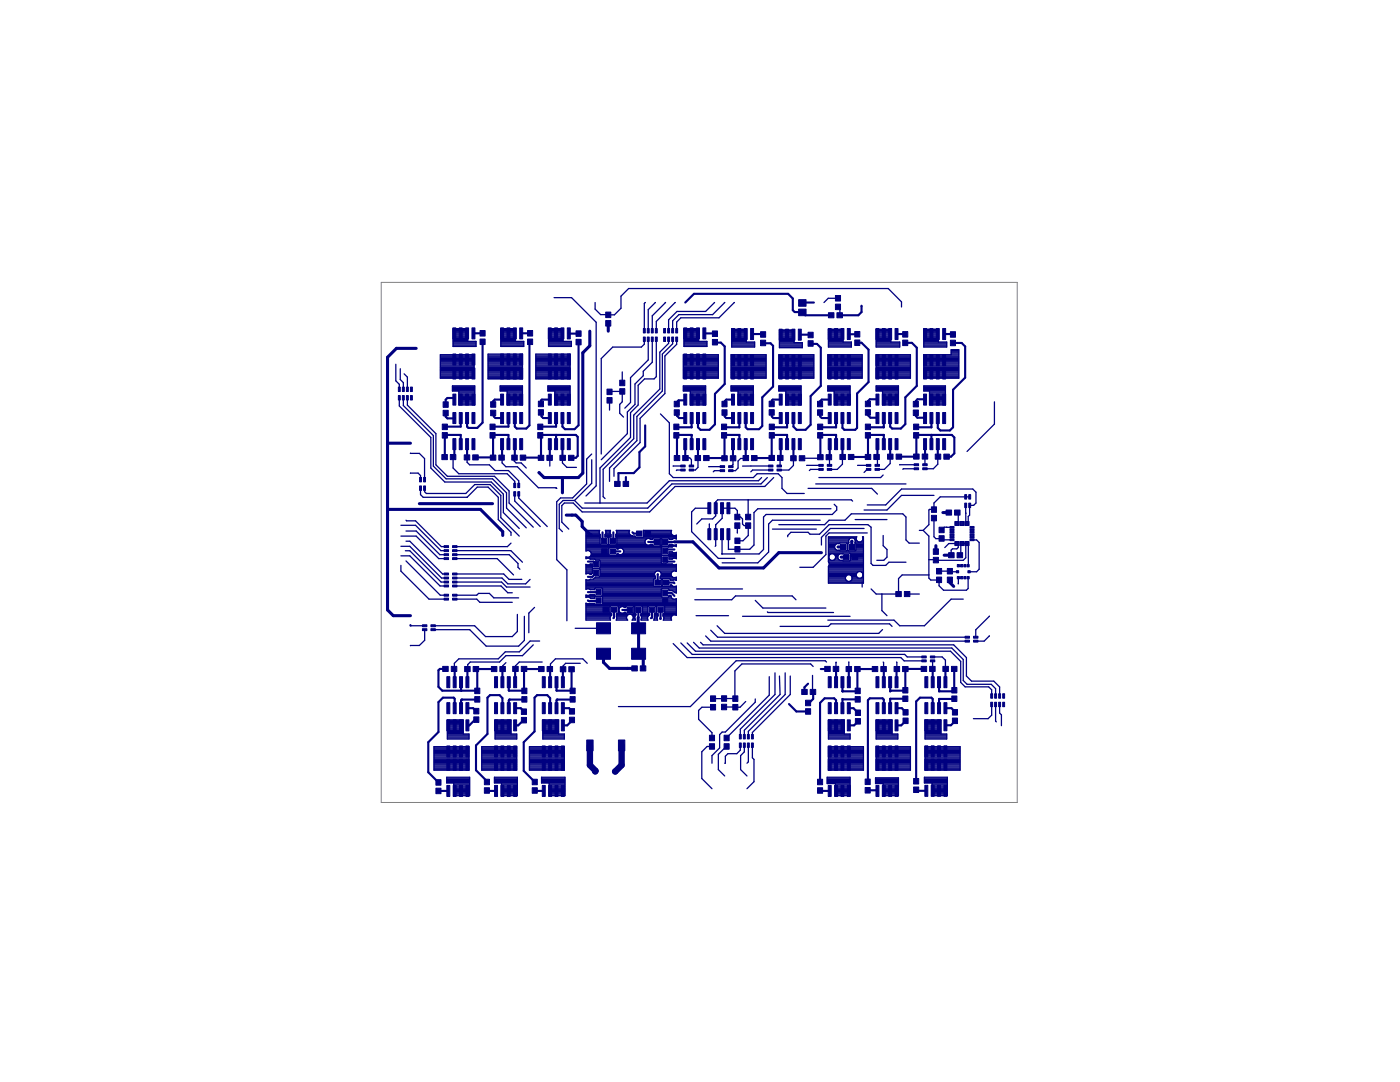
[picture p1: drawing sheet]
<svg xmlns="http://www.w3.org/2000/svg" width="279mm" height="216mm" viewBox="0 0 279 216" stroke-linecap="round" stroke-linejoin="round" font-family="sans-serif">
<g fill="#000080" stroke="#000080" stroke-width=".2">
<path d="M143.8 105.5h.6v2.2h-.6z"/>
<path d="M143.8 100.3h.6v2.2h-.6z"/>
<path d="M145.1 105.5h.6v2.2h-.6z"/>
<path d="M142.5 105.5h.6v2.2h-.6z"/>
<path d="M141.3 105.5h.6v2.2h-.6z"/>
<path d="M145.1 100.3h.6v2.2h-.6z"/>
<path d="M142.5 100.3h.6v2.2h-.6z"/>
<path d="M141.3 100.3h.6v2.2h-.6z"/>
<path d="M148.8 102.6h1v1.1h-1z"/>
<path d="M148.8 104.3h1v1.1h-1z"/>
<path d="M127.8 132.9h1.1v1h-1.1z"/>
<path d="M126.1 132.9h1.1v1h-1.1z"/>
<path d="M146.6 102.6h1.1v1.1h-1.1z"/>
<path d="M146.6 104.3h1.1v1.1h-1.1z"/>
<path d="M100 135h.6v2.2h-.6z"/>
<path d="M100 140.2h.6v2.2h-.6z"/>
<path d="M98.7 135h.6v2.2h-.6z"/>
<path d="M101.2 135h.6v2.2h-.6z"/>
<path d="M102.5 135h.6v2.2h-.6z"/>
<path d="M98.7 140.2h.6v2.2h-.6z"/>
<path d="M101.2 140.2h.6v2.2h-.6z"/>
<path d="M102.5 140.2h.6v2.2h-.6z"/>
<path d="M101.2 156.7h.6v2.2h-.6z"/>
<path d="M101.2 151.5h.6v2.2h-.6z"/>
<path d="M102.5 156.7h.6v2.2h-.6z"/>
<path d="M100 156.7h.6v2.2h-.6z"/>
<path d="M98.7 156.7h.6v2.2h-.6z"/>
<path d="M102.5 151.5h.6v2.2h-.6z"/>
<path d="M100 151.5h.6v2.2h-.6z"/>
<path d="M98.7 151.5h.6v2.2h-.6z"/>
<path d="M100 143.6h.6v2.2h-.6z"/>
<path d="M100 148.8h.6v2.2h-.6z"/>
<path d="M98.7 143.6h.6v2.2h-.6z"/>
<path d="M101.2 143.6h.6v2.2h-.6z"/>
<path d="M102.5 143.6h.6v2.2h-.6z"/>
<path d="M98.7 148.8h.6v2.2h-.6z"/>
<path d="M101.2 148.8h.6v2.2h-.6z"/>
<path d="M102.5 148.8h.6v2.2h-.6z"/>
<path d="M96.7 157.2h1v1.1h-1z"/>
<path d="M96.7 155.5h1v1.1h-1z"/>
<path d="M104.1 143.2h1v1.1h-1z"/>
<path d="M104.1 141.5h1v1.1h-1z"/>
<path d="M98.1 133h1.1v1h-1.1z"/>
<path d="M99.8 133h1.1v1h-1.1z"/>
<path d="M104 133h1.1v1h-1.1z"/>
<path d="M102.3 133h1.1v1h-1.1z"/>
<path d="M90.4 135h.6v2.2h-.6z"/>
<path d="M90.4 140.2h.6v2.2h-.6z"/>
<path d="M89.2 135h.6v2.2h-.6z"/>
<path d="M91.7 135h.6v2.2h-.6z"/>
<path d="M93 135h.6v2.2h-.6z"/>
<path d="M89.2 140.2h.6v2.2h-.6z"/>
<path d="M91.7 140.2h.6v2.2h-.6z"/>
<path d="M93 140.2h.6v2.2h-.6z"/>
<path d="M91.7 156.7h.6v2.2h-.6z"/>
<path d="M91.7 151.5h.6v2.2h-.6z"/>
<path d="M93 156.7h.6v2.2h-.6z"/>
<path d="M90.4 156.7h.6v2.2h-.6z"/>
<path d="M89.2 156.7h.6v2.2h-.6z"/>
<path d="M93 151.5h.6v2.2h-.6z"/>
<path d="M90.4 151.5h.6v2.2h-.6z"/>
<path d="M89.2 151.5h.6v2.2h-.6z"/>
<path d="M90.4 143.6h.6v2.2h-.6z"/>
<path d="M90.4 148.8h.6v2.2h-.6z"/>
<path d="M89.2 143.6h.6v2.2h-.6z"/>
<path d="M91.7 143.6h.6v2.2h-.6z"/>
<path d="M93 143.6h.6v2.2h-.6z"/>
<path d="M89.2 148.8h.6v2.2h-.6z"/>
<path d="M91.7 148.8h.6v2.2h-.6z"/>
<path d="M93 148.8h.6v2.2h-.6z"/>
<path d="M87 157.3h1v1.1h-1z"/>
<path d="M87 155.6h1v1.1h-1z"/>
<path d="M94.6 143h1v1.1h-1z"/>
<path d="M94.6 141.4h1v1.1h-1z"/>
<path d="M88.3 133h1.2v1h-1.2z"/>
<path d="M90.1 133h1.1v1h-1.1z"/>
<path d="M94.4 133h1.1v1h-1.1z"/>
<path d="M92.7 133h1.1v1h-1.1z"/>
<path d="M109.5 135h.6v2.2h-.6z"/>
<path d="M109.5 140.2h.6v2.2h-.6z"/>
<path d="M108.2 135h.6v2.2h-.6z"/>
<path d="M110.8 135h.6v2.2h-.6z"/>
<path d="M112 135h.6v2.2h-.6z"/>
<path d="M108.2 140.2h.6v2.2h-.6z"/>
<path d="M110.8 140.2h.6v2.2h-.6z"/>
<path d="M112 140.2h.6v2.2h-.6z"/>
<path d="M110.8 156.7h.6v2.2h-.6z"/>
<path d="M110.8 151.5h.6v2.2h-.6z"/>
<path d="M112 156.7h.6v2.2h-.6z"/>
<path d="M109.5 156.7h.6v2.2h-.6z"/>
<path d="M108.2 156.7h.6v2.2h-.6z"/>
<path d="M112 151.5h.6v2.2h-.6z"/>
<path d="M109.5 151.5h.6v2.2h-.6z"/>
<path d="M108.2 151.5h.6v2.2h-.6z"/>
<path d="M109.5 143.6h.6v2.2h-.6z"/>
<path d="M109.5 148.8h.6v2.2h-.6z"/>
<path d="M108.2 143.6h.6v2.2h-.6z"/>
<path d="M110.8 143.6h.6v2.2h-.6z"/>
<path d="M112 143.6h.6v2.2h-.6z"/>
<path d="M108.2 148.8h.6v2.2h-.6z"/>
<path d="M110.8 148.8h.6v2.2h-.6z"/>
<path d="M112 148.8h.6v2.2h-.6z"/>
<path d="M106.2 157.2h1v1.1h-1z"/>
<path d="M106.2 155.5h1v1.1h-1z"/>
<path d="M113.6 143.1h1.1v1.1h-1.1z"/>
<path d="M113.6 141.4h1.1v1.1h-1.1z"/>
<path d="M107.5 133h1.1v1h-1.1z"/>
<path d="M109.2 133h1.1v1h-1.1z"/>
<path d="M113.5 133h1.1v1h-1.1z"/>
<path d="M111.8 133h1.1v1h-1.1z"/>
<path d="M112 87.5h.5v2.2h-.5z"/>
<path d="M112 82.3h.5v2.2h-.5z"/>
<path d="M113.2 87.5h.6v2.2h-.6z"/>
<path d="M110.7 87.5h.6v2.2h-.6z"/>
<path d="M109.4 87.5h.6v2.2h-.6z"/>
<path d="M113.2 82.3h.6v2.2h-.6z"/>
<path d="M110.7 82.3h.6v2.2h-.6z"/>
<path d="M109.4 82.3h.6v2.2h-.6z"/>
<path d="M110.7 65.4h.6v2.2h-.6z"/>
<path d="M110.7 70.6h.6v2.2h-.6z"/>
<path d="M109.4 65.4h.6v2.2h-.6z"/>
<path d="M112 65.4h.5v2.2h-.5z"/>
<path d="M113.2 65.4h.6v2.2h-.6z"/>
<path d="M109.4 70.6h.6v2.2h-.6z"/>
<path d="M112 70.6h.5v2.2h-.5z"/>
<path d="M113.2 70.6h.6v2.2h-.6z"/>
<path d="M112 78.6h.5v2.2h-.5z"/>
<path d="M112 73.4h.5v2.2h-.5z"/>
<path d="M113.2 78.6h.6v2.2h-.6z"/>
<path d="M110.7 78.6h.6v2.2h-.6z"/>
<path d="M109.4 78.6h.6v2.2h-.6z"/>
<path d="M113.2 73.4h.6v2.2h-.6z"/>
<path d="M110.7 73.4h.6v2.2h-.6z"/>
<path d="M109.4 73.4h.6v2.2h-.6z"/>
<path d="M115 66h1v1.1h-1z"/>
<path d="M115 67.7h1v1.1h-1z"/>
<path d="M107.4 80.1h1.1v1.1h-1.1z"/>
<path d="M107.4 81.7h1.1v1.1h-1.1z"/>
<path d="M113.5 90.8h1.1v1.1h-1.1z"/>
<path d="M111.7 90.8h1.1v1.1h-1.1z"/>
<path d="M107.4 90.8h1.1v1.1h-1.1z"/>
<path d="M109.1 90.8h1.1v1.1h-1.1z"/>
<path d="M102.4 87.5h.6v2.2h-.6z"/>
<path d="M102.4 82.3h.6v2.2h-.6z"/>
<path d="M103.7 87.5h.6v2.2h-.6z"/>
<path d="M101.2 87.5h.6v2.2h-.6z"/>
<path d="M99.9 87.5h.6v2.2h-.6z"/>
<path d="M103.7 82.3h.6v2.2h-.6z"/>
<path d="M101.2 82.3h.6v2.2h-.6z"/>
<path d="M99.9 82.3h.6v2.2h-.6z"/>
<path d="M101.2 65.4h.6v2.2h-.6z"/>
<path d="M101.2 70.6h.6v2.2h-.6z"/>
<path d="M99.9 65.4h.6v2.2h-.6z"/>
<path d="M102.4 65.4h.6v2.2h-.6z"/>
<path d="M103.7 65.4h.6v2.2h-.6z"/>
<path d="M99.9 70.6h.6v2.2h-.6z"/>
<path d="M102.4 70.6h.6v2.2h-.6z"/>
<path d="M103.7 70.6h.6v2.2h-.6z"/>
<path d="M102.4 78.6h.6v2.2h-.6z"/>
<path d="M102.4 73.4h.6v2.2h-.6z"/>
<path d="M103.7 78.6h.6v2.2h-.6z"/>
<path d="M101.2 78.6h.6v2.2h-.6z"/>
<path d="M99.9 78.6h.6v2.2h-.6z"/>
<path d="M103.7 73.4h.6v2.2h-.6z"/>
<path d="M101.2 73.4h.6v2.2h-.6z"/>
<path d="M99.9 73.4h.6v2.2h-.6z"/>
<path d="M105.3 66h1v1.1h-1z"/>
<path d="M105.3 67.6h1v1.1h-1z"/>
<path d="M97.9 80.2h1v1.1h-1z"/>
<path d="M97.9 81.9h1v1.1h-1z"/>
<path d="M103.8 90.8h1.1v1h-1.1z"/>
<path d="M102.1 90.8h1.1v1h-1.1z"/>
<path d="M97.9 90.8h1.1v1h-1.1z"/>
<path d="M99.5 90.8h1.1v1h-1.1z"/>
<path d="M92.9 87.5h.6v2.2h-.6z"/>
<path d="M92.9 82.3h.6v2.2h-.6z"/>
<path d="M94.2 87.5h.6v2.2h-.6z"/>
<path d="M91.7 87.5h.5v2.2h-.5z"/>
<path d="M90.4 87.5h.6v2.2h-.6z"/>
<path d="M94.2 82.3h.6v2.2h-.6z"/>
<path d="M91.7 82.3h.5v2.2h-.5z"/>
<path d="M90.4 82.3h.6v2.2h-.6z"/>
<path d="M91.7 65.4h.5v2.2h-.5z"/>
<path d="M91.7 70.6h.5v2.2h-.5z"/>
<path d="M90.4 65.4h.6v2.2h-.6z"/>
<path d="M92.9 65.4h.6v2.2h-.6z"/>
<path d="M94.2 65.4h.6v2.2h-.6z"/>
<path d="M90.4 70.6h.6v2.2h-.6z"/>
<path d="M92.9 70.6h.6v2.2h-.6z"/>
<path d="M94.2 70.6h.6v2.2h-.6z"/>
<path d="M92.9 78.6h.6v2.2h-.6z"/>
<path d="M92.9 73.4h.6v2.2h-.6z"/>
<path d="M94.2 78.6h.6v2.2h-.6z"/>
<path d="M91.7 78.6h.5v2.2h-.5z"/>
<path d="M90.4 78.6h.6v2.2h-.6z"/>
<path d="M94.2 73.4h.6v2.2h-.6z"/>
<path d="M91.7 73.4h.5v2.2h-.5z"/>
<path d="M90.4 73.4h.6v2.2h-.6z"/>
<path d="M95.8 66h1v1.1h-1z"/>
<path d="M95.8 67.6h1v1.1h-1z"/>
<path d="M88.4 80.2h1.1v1.1h-1.1z"/>
<path d="M88.4 81.9h1.1v1.1h-1.1z"/>
<path d="M94.3 90.8h1.1v1h-1.1z"/>
<path d="M92.6 90.8h1.1v1h-1.1z"/>
<path d="M88.2 90.7h1.1v1h-1.1z"/>
<path d="M89.9 90.7h1.1v1h-1.1z"/>
<path d="M186.9 87.5h.6v2.2h-.6z"/>
<path d="M186.9 82.3h.6v2.2h-.6z"/>
<path d="M188.1 87.5h.6v2.2h-.6z"/>
<path d="M185.6 87.5h.6v2.2h-.6z"/>
<path d="M184.3 87.5h.6v2.2h-.6z"/>
<path d="M188.1 82.3h.6v2.2h-.6z"/>
<path d="M185.6 82.3h.6v2.2h-.6z"/>
<path d="M184.3 82.3h.6v2.2h-.6z"/>
<path d="M185.6 65.6h.6v2.2h-.6z"/>
<path d="M185.6 70.8h.6v2.2h-.6z"/>
<path d="M184.3 65.6h.6v2.2h-.6z"/>
<path d="M186.9 65.6h.6v2.2h-.6z"/>
<path d="M188.1 65.6h.6v2.2h-.6z"/>
<path d="M184.3 70.8h.6v2.2h-.6z"/>
<path d="M186.9 70.8h.6v2.2h-.6z"/>
<path d="M188.1 70.8h.6v2.2h-.6z"/>
<path d="M186.9 78.6h.6v2.2h-.6z"/>
<path d="M186.9 73.4h.6v2.2h-.6z"/>
<path d="M188.1 78.6h.6v2.2h-.6z"/>
<path d="M185.6 78.6h.6v2.2h-.6z"/>
<path d="M184.3 78.6h.6v2.2h-.6z"/>
<path d="M188.1 73.4h.6v2.2h-.6z"/>
<path d="M185.6 73.4h.6v2.2h-.6z"/>
<path d="M184.3 73.4h.6v2.2h-.6z"/>
<path d="M189.7 66.2h1v1.1h-1z"/>
<path d="M189.7 67.9h1v1.1h-1z"/>
<path d="M182.3 80.1h1v1.1h-1z"/>
<path d="M182.3 81.8h1v1.1h-1z"/>
<path d="M188.4 90.6h1.1v1h-1.1z"/>
<path d="M186.6 90.6h1.1v1h-1.1z"/>
<path d="M182.3 90.6h1.1v1h-1.1z"/>
<path d="M184 90.6h1.1v1h-1.1z"/>
<path d="M177.4 87.5h.5v2.2h-.5z"/>
<path d="M177.4 82.3h.5v2.2h-.5z"/>
<path d="M178.6 87.5h.6v2.2h-.6z"/>
<path d="M176.1 87.5h.6v2.2h-.6z"/>
<path d="M174.8 87.5h.6v2.2h-.6z"/>
<path d="M178.6 82.3h.6v2.2h-.6z"/>
<path d="M176.1 82.3h.6v2.2h-.6z"/>
<path d="M174.8 82.3h.6v2.2h-.6z"/>
<path d="M176.1 65.6h.6v2.2h-.6z"/>
<path d="M176.1 70.8h.6v2.2h-.6z"/>
<path d="M174.8 65.6h.6v2.2h-.6z"/>
<path d="M177.4 65.6h.5v2.2h-.5z"/>
<path d="M178.6 65.6h.6v2.2h-.6z"/>
<path d="M174.8 70.8h.6v2.2h-.6z"/>
<path d="M177.4 70.8h.5v2.2h-.5z"/>
<path d="M178.6 70.8h.6v2.2h-.6z"/>
<path d="M177.4 78.6h.5v2.2h-.5z"/>
<path d="M177.4 73.4h.5v2.2h-.5z"/>
<path d="M178.6 78.6h.6v2.2h-.6z"/>
<path d="M176.1 78.6h.6v2.2h-.6z"/>
<path d="M174.8 78.6h.6v2.2h-.6z"/>
<path d="M178.6 73.4h.6v2.2h-.6z"/>
<path d="M176.1 73.4h.6v2.2h-.6z"/>
<path d="M174.8 73.4h.6v2.2h-.6z"/>
<path d="M180.1 66.2h1.1v1.1h-1.1z"/>
<path d="M180.1 67.9h1.1v1.1h-1.1z"/>
<path d="M172.7 80.1h1v1.1h-1z"/>
<path d="M172.7 81.7h1v1.1h-1z"/>
<path d="M178.8 90.6h1.1v1h-1.1z"/>
<path d="M177.1 90.6h1.1v1h-1.1z"/>
<path d="M172.7 90.7h1.1v1h-1.1z"/>
<path d="M174.4 90.7h1.1v1h-1.1z"/>
<path d="M167.8 87.5h.6v2.2h-.6z"/>
<path d="M167.8 82.3h.6v2.2h-.6z"/>
<path d="M169.1 87.5h.6v2.2h-.6z"/>
<path d="M166.6 87.5h.6v2.2h-.6z"/>
<path d="M165.3 87.5h.6v2.2h-.6z"/>
<path d="M169.1 82.3h.6v2.2h-.6z"/>
<path d="M166.6 82.3h.6v2.2h-.6z"/>
<path d="M165.3 82.3h.6v2.2h-.6z"/>
<path d="M166.6 65.6h.6v2.2h-.6z"/>
<path d="M166.6 70.8h.6v2.2h-.6z"/>
<path d="M165.3 65.6h.6v2.2h-.6z"/>
<path d="M167.8 65.6h.6v2.2h-.6z"/>
<path d="M169.1 65.6h.6v2.2h-.6z"/>
<path d="M165.3 70.8h.6v2.2h-.6z"/>
<path d="M167.8 70.8h.6v2.2h-.6z"/>
<path d="M169.1 70.8h.6v2.2h-.6z"/>
<path d="M167.8 78.6h.6v2.2h-.6z"/>
<path d="M167.8 73.4h.6v2.2h-.6z"/>
<path d="M169.1 78.6h.6v2.2h-.6z"/>
<path d="M166.6 78.6h.6v2.2h-.6z"/>
<path d="M165.3 78.6h.6v2.2h-.6z"/>
<path d="M169.1 73.4h.6v2.2h-.6z"/>
<path d="M166.6 73.4h.6v2.2h-.6z"/>
<path d="M165.3 73.4h.6v2.2h-.6z"/>
<path d="M170.6 66.1h1v1.1h-1z"/>
<path d="M170.6 67.8h1v1.1h-1z"/>
<path d="M163.2 80.1h1v1.1h-1z"/>
<path d="M163.2 81.8h1v1.1h-1z"/>
<path d="M169.3 90.7h1.1v1h-1.1z"/>
<path d="M167.6 90.7h1.1v1h-1.1z"/>
<path d="M163.2 90.7h1.1v1h-1.1z"/>
<path d="M164.9 90.7h1.1v1h-1.1z"/>
<path d="M185.8 135h.6v2.2h-.6z"/>
<path d="M185.8 140.2h.6v2.2h-.6z"/>
<path d="M184.6 135h.6v2.2h-.6z"/>
<path d="M187.1 135h.6v2.2h-.6z"/>
<path d="M188.4 135h.6v2.2h-.6z"/>
<path d="M184.6 140.2h.6v2.2h-.6z"/>
<path d="M187.1 140.2h.6v2.2h-.6z"/>
<path d="M188.4 140.2h.6v2.2h-.6z"/>
<path d="M187.1 156.7h.6v2.2h-.6z"/>
<path d="M187.1 151.5h.6v2.2h-.6z"/>
<path d="M188.4 156.7h.6v2.2h-.6z"/>
<path d="M185.8 156.7h.6v2.2h-.6z"/>
<path d="M184.6 156.7h.6v2.2h-.6z"/>
<path d="M188.4 151.5h.6v2.2h-.6z"/>
<path d="M185.8 151.5h.6v2.2h-.6z"/>
<path d="M184.6 151.5h.6v2.2h-.6z"/>
<path d="M185.8 143.6h.6v2.2h-.6z"/>
<path d="M185.8 148.8h.6v2.2h-.6z"/>
<path d="M184.6 143.6h.6v2.2h-.6z"/>
<path d="M187.1 143.6h.6v2.2h-.6z"/>
<path d="M188.4 143.6h.6v2.2h-.6z"/>
<path d="M184.6 148.8h.6v2.2h-.6z"/>
<path d="M187.1 148.8h.6v2.2h-.6z"/>
<path d="M188.4 148.8h.6v2.2h-.6z"/>
<path d="M182.3 157h1v1.1h-1z"/>
<path d="M182.3 155.3h1v1.1h-1z"/>
<path d="M190.1 143.3h1v1.1h-1z"/>
<path d="M190.1 141.6h1v1.1h-1z"/>
<path d="M183.8 133h1.1v1h-1.1z"/>
<path d="M185.5 133h1.1v1h-1.1z"/>
<path d="M189.9 133h1.1v1h-1.1z"/>
<path d="M188.2 133h1.1v1h-1.1z"/>
<path d="M176.1 135h.6v2.2h-.6z"/>
<path d="M176.1 140.2h.6v2.2h-.6z"/>
<path d="M174.8 135h.6v2.2h-.6z"/>
<path d="M177.4 135h.5v2.2h-.5z"/>
<path d="M178.6 135h.6v2.2h-.6z"/>
<path d="M174.8 140.2h.6v2.2h-.6z"/>
<path d="M177.4 140.2h.5v2.2h-.5z"/>
<path d="M178.6 140.2h.6v2.2h-.6z"/>
<path d="M177.4 156.7h.5v2.2h-.5z"/>
<path d="M177.4 151.5h.5v2.2h-.5z"/>
<path d="M178.6 156.7h.6v2.2h-.6z"/>
<path d="M176.1 156.7h.6v2.2h-.6z"/>
<path d="M174.8 156.7h.6v2.2h-.6z"/>
<path d="M178.6 151.5h.6v2.2h-.6z"/>
<path d="M176.1 151.5h.6v2.2h-.6z"/>
<path d="M174.8 151.5h.6v2.2h-.6z"/>
<path d="M176.1 143.6h.6v2.2h-.6z"/>
<path d="M176.1 148.8h.6v2.2h-.6z"/>
<path d="M174.8 143.6h.6v2.2h-.6z"/>
<path d="M177.4 143.6h.5v2.2h-.5z"/>
<path d="M178.6 143.6h.6v2.2h-.6z"/>
<path d="M174.8 148.8h.6v2.2h-.6z"/>
<path d="M177.4 148.8h.5v2.2h-.5z"/>
<path d="M178.6 148.8h.6v2.2h-.6z"/>
<path d="M172.7 157.1h1v1.1h-1z"/>
<path d="M172.7 155.4h1v1.1h-1z"/>
<path d="M180.2 143.3h1v1.1h-1z"/>
<path d="M180.2 141.6h1v1.1h-1z"/>
<path d="M174.1 133h1.1v1h-1.1z"/>
<path d="M175.8 133h1.1v1h-1.1z"/>
<path d="M180.1 133h1.1v1h-1.1z"/>
<path d="M178.4 133h1.1v1h-1.1z"/>
<path d="M166.6 135h.6v2.2h-.6z"/>
<path d="M166.6 140.2h.6v2.2h-.6z"/>
<path d="M165.3 135h.6v2.2h-.6z"/>
<path d="M167.8 135h.6v2.2h-.6z"/>
<path d="M169.1 135h.6v2.2h-.6z"/>
<path d="M165.3 140.2h.6v2.2h-.6z"/>
<path d="M167.8 140.2h.6v2.2h-.6z"/>
<path d="M169.1 140.2h.6v2.2h-.6z"/>
<path d="M167.8 156.7h.6v2.2h-.6z"/>
<path d="M167.8 151.5h.6v2.2h-.6z"/>
<path d="M169.1 156.7h.6v2.2h-.6z"/>
<path d="M166.6 156.7h.6v2.2h-.6z"/>
<path d="M165.3 156.7h.6v2.2h-.6z"/>
<path d="M169.1 151.5h.6v2.2h-.6z"/>
<path d="M166.6 151.5h.6v2.2h-.6z"/>
<path d="M165.3 151.5h.6v2.2h-.6z"/>
<path d="M166.6 143.6h.6v2.2h-.6z"/>
<path d="M166.6 148.8h.6v2.2h-.6z"/>
<path d="M165.3 143.6h.6v2.2h-.6z"/>
<path d="M167.8 143.6h.6v2.2h-.6z"/>
<path d="M169.1 143.6h.6v2.2h-.6z"/>
<path d="M165.3 148.8h.6v2.2h-.6z"/>
<path d="M167.8 148.8h.6v2.2h-.6z"/>
<path d="M169.1 148.8h.6v2.2h-.6z"/>
<path d="M163.2 157.2h1v1.1h-1z"/>
<path d="M163.2 155.5h1v1.1h-1z"/>
<path d="M170.7 143.4h1v1.1h-1z"/>
<path d="M170.7 141.7h1v1.1h-1z"/>
<path d="M164.6 133h1.1v1h-1.1z"/>
<path d="M166.3 133h1.1v1h-1.1z"/>
<path d="M170.6 133h1.1v1h-1.1z"/>
<path d="M168.8 133h1.1v1h-1.1z"/>
<path d="M158.1 87.5h.5v2.2h-.5z"/>
<path d="M158.1 82.3h.5v2.2h-.5z"/>
<path d="M159.3 87.5h.6v2.2h-.6z"/>
<path d="M156.8 87.5h.6v2.2h-.6z"/>
<path d="M155.5 87.5h.6v2.2h-.6z"/>
<path d="M159.3 82.3h.6v2.2h-.6z"/>
<path d="M156.8 82.3h.6v2.2h-.6z"/>
<path d="M155.5 82.3h.6v2.2h-.6z"/>
<path d="M156.8 65.7h.6v2.2h-.6z"/>
<path d="M156.8 70.9h.6v2.2h-.6z"/>
<path d="M155.5 65.7h.6v2.2h-.6z"/>
<path d="M158.1 65.7h.5v2.2h-.5z"/>
<path d="M159.3 65.7h.6v2.2h-.6z"/>
<path d="M155.5 70.9h.6v2.2h-.6z"/>
<path d="M158.1 70.9h.5v2.2h-.5z"/>
<path d="M159.3 70.9h.6v2.2h-.6z"/>
<path d="M158.1 78.6h.5v2.2h-.5z"/>
<path d="M158.1 73.4h.5v2.2h-.5z"/>
<path d="M159.3 78.6h.6v2.2h-.6z"/>
<path d="M156.8 78.6h.6v2.2h-.6z"/>
<path d="M155.5 78.6h.6v2.2h-.6z"/>
<path d="M159.3 73.4h.6v2.2h-.6z"/>
<path d="M156.8 73.4h.6v2.2h-.6z"/>
<path d="M155.5 73.4h.6v2.2h-.6z"/>
<path d="M161.3 66.3h1v1.1h-1z"/>
<path d="M161.3 68h1v1.1h-1z"/>
<path d="M153.5 80.1h1v1.1h-1z"/>
<path d="M153.5 81.7h1v1.1h-1z"/>
<path d="M159.5 90.9h1.1v1h-1.1z"/>
<path d="M157.8 90.9h1.1v1h-1.1z"/>
<path d="M153.5 90.9h1.1v1h-1.1z"/>
<path d="M155.2 90.9h1.1v1h-1.1z"/>
<path d="M148.5 87.5h.6v2.2h-.6z"/>
<path d="M148.5 82.3h.6v2.2h-.6z"/>
<path d="M149.8 87.5h.6v2.2h-.6z"/>
<path d="M147.3 87.5h.5v2.2h-.5z"/>
<path d="M146 87.5h.6v2.2h-.6z"/>
<path d="M149.8 82.3h.6v2.2h-.6z"/>
<path d="M147.3 82.3h.5v2.2h-.5z"/>
<path d="M146 82.3h.6v2.2h-.6z"/>
<path d="M147.3 65.6h.5v2.2h-.5z"/>
<path d="M147.3 70.8h.5v2.2h-.5z"/>
<path d="M146 65.6h.6v2.2h-.6z"/>
<path d="M148.5 65.6h.6v2.2h-.6z"/>
<path d="M149.8 65.6h.6v2.2h-.6z"/>
<path d="M146 70.8h.6v2.2h-.6z"/>
<path d="M148.5 70.8h.6v2.2h-.6z"/>
<path d="M149.8 70.8h.6v2.2h-.6z"/>
<path d="M148.5 78.6h.6v2.2h-.6z"/>
<path d="M148.5 73.4h.6v2.2h-.6z"/>
<path d="M149.8 78.6h.6v2.2h-.6z"/>
<path d="M147.3 78.6h.5v2.2h-.5z"/>
<path d="M146 78.6h.6v2.2h-.6z"/>
<path d="M149.8 73.4h.6v2.2h-.6z"/>
<path d="M147.3 73.4h.5v2.2h-.5z"/>
<path d="M146 73.4h.6v2.2h-.6z"/>
<path d="M151.8 66.2h1v1.1h-1z"/>
<path d="M151.8 67.9h1v1.1h-1z"/>
<path d="M144.1 80.1h1v1.1h-1z"/>
<path d="M144.1 81.8h1v1.1h-1z"/>
<path d="M150 90.9h1.1v1h-1.1z"/>
<path d="M148.3 90.9h1.1v1h-1.1z"/>
<path d="M144 90.9h1.1v1h-1.1z"/>
<path d="M145.8 90.9h1.1v1h-1.1z"/>
<path d="M139 87.5h.6v2.2h-.6z"/>
<path d="M139 82.3h.6v2.2h-.6z"/>
<path d="M140.3 87.5h.6v2.2h-.6z"/>
<path d="M137.7 87.5h.6v2.2h-.6z"/>
<path d="M136.5 87.5h.6v2.2h-.6z"/>
<path d="M140.3 82.3h.6v2.2h-.6z"/>
<path d="M137.7 82.3h.6v2.2h-.6z"/>
<path d="M136.5 82.3h.6v2.2h-.6z"/>
<path d="M137.7 65.4h.6v2.2h-.6z"/>
<path d="M137.7 70.6h.6v2.2h-.6z"/>
<path d="M136.5 65.4h.6v2.2h-.6z"/>
<path d="M139 65.4h.6v2.2h-.6z"/>
<path d="M140.3 65.4h.6v2.2h-.6z"/>
<path d="M136.5 70.6h.6v2.2h-.6z"/>
<path d="M139 70.6h.6v2.2h-.6z"/>
<path d="M140.3 70.6h.6v2.2h-.6z"/>
<path d="M139 78.6h.6v2.2h-.6z"/>
<path d="M139 73.4h.6v2.2h-.6z"/>
<path d="M140.3 78.6h.6v2.2h-.6z"/>
<path d="M137.7 78.6h.6v2.2h-.6z"/>
<path d="M136.5 78.6h.6v2.2h-.6z"/>
<path d="M140.3 73.4h.6v2.2h-.6z"/>
<path d="M137.7 73.4h.6v2.2h-.6z"/>
<path d="M136.5 73.4h.6v2.2h-.6z"/>
<path d="M142.2 66h1v1.1h-1z"/>
<path d="M142.2 67.7h1v1.1h-1z"/>
<path d="M134.6 80.1h1v1.1h-1z"/>
<path d="M134.6 81.8h1v1.1h-1z"/>
<path d="M140.4 90.9h1.1v1h-1.1z"/>
<path d="M138.7 90.9h1.1v1h-1.1z"/>
<path d="M134.6 90.9h1.1v1h-1.1z"/>
<path d="M136.2 90.9h1.2v1h-1.2z"/>
<path d="M141.8 138.9h1v1.1h-1z"/>
<path d="M141.8 140.6h1v1.1h-1z"/>
<path d="M146.2 140.6h1.1v1.1h-1.1z"/>
<path d="M146.2 138.9h1.1v1.1h-1.1z"/>
<path d="M126.9 121.2h1.1v1h-1.1z"/>
<path d="M125.2 121.2h1.1v1h-1.1z"/>
<path d="M120 107.4h1.1v1h-1.1z"/>
<path d="M121.7 107.4h1.1v1h-1.1z"/>
<path d="M132.2 109.4h1.1v1.1h-1.1z"/>
<path d="M132.2 111.1h1.1v1.1h-1.1z"/>
<path d="M120.1 109.5h1.1v1h-1.1z"/>
<path d="M121.8 109.5h1.1v1h-1.1z"/>
<path d="M131.3 121.2h1.1v1h-1.1z"/>
<path d="M129.6 121.2h1.1v1h-1.1z"/>
<path d="M132.2 119.5h1.1v1.1h-1.1z"/>
<path d="M132.2 117.8h1.1v1.1h-1.1z"/>
<path d="M132.2 107.6h1.1v1h-1.1z"/>
<path d="M130.5 107.6h1.1v1h-1.1z"/>
<path d="M132.4 115.7h1.1v1.1h-1.1z"/>
<path d="M130.7 115.7h1.1v1.1h-1.1z"/>
<path d="M118.5 112.1h1v1.1h-1z"/>
<path d="M118.5 113.7h1v1.2h-1z"/>
<path d="M119 119.3h1v1.1h-1z"/>
<path d="M119 117.6h1v1.1h-1z"/>
<path d="M128.7 106h1.1v1h-1.1z"/>
<path d="M127 106h1.1v1h-1.1z"/>
<path d="M120.3 121.1h1.1v1.1h-1.1z"/>
<path d="M122 121.1h1.1v1.1h-1.1z"/>
<path d="M159.4 61.7h1.5v1.3h-1.5z"/>
<path d="M159.4 59.8h1.5v1.3h-1.5z"/>
<path d="M120.9 64h1v1.1h-1z"/>
<path d="M120.9 62.3h1v1.1h-1z"/>
<path d="M119 124.3h2.8v2.2h-2.8z"/>
<path d="M119 129.3h2.8v2.3h-2.8z"/>
<path d="M126 129.3h2.8v2.3h-2.8z"/>
<path d="M126 124.3h2.8v2.2h-2.8z"/>
<path d="M104.1 139h1.1v1.1h-1.1z"/>
<path d="M104.1 137.3h1.1v1.1h-1.1z"/>
<path d="M107.3 84.6h1v1.1h-1z"/>
<path d="M107.3 86.3h1v1.1h-1z"/>
<path d="M182.3 84.6h1v1.1h-1z"/>
<path d="M182.3 86.3h1v1.1h-1z"/>
<path d="M189.9 138.9h1.1v1.1h-1.1z"/>
<path d="M189.9 137.2h1.1v1.1h-1.1z"/>
<path d="M153.5 84.6h1v1.1h-1z"/>
<path d="M153.5 86.3h1v1.1h-1z"/>
<path d="M144 84.6h1v1.1h-1z"/>
<path d="M144 86.3h1v1.1h-1z"/>
<path d="M180.2 138.9h1v1.1h-1z"/>
<path d="M180.2 137.2h1v1.1h-1z"/>
<path d="M134.5 84.6h1v1.1h-1z"/>
<path d="M134.5 86.3h1v1.1h-1z"/>
<path d="M170.7 139h1v1.1h-1z"/>
<path d="M170.7 137.3h1v1.1h-1z"/>
<path d="M163.2 84.6h1v1.1h-1z"/>
<path d="M163.2 86.3h1v1.1h-1z"/>
<path d="M172.7 84.6h1v1.1h-1z"/>
<path d="M172.7 86.3h1v1.1h-1z"/>
<path d="M97.8 84.6h1v1.1h-1z"/>
<path d="M97.8 86.3h1v1.1h-1z"/>
<path d="M88.3 84.6h1v1.1h-1z"/>
<path d="M88.3 86.3h1v1.1h-1z"/>
<path d="M113.8 139h1v1.1h-1z"/>
<path d="M113.8 137.3h1v1.1h-1z"/>
<path d="M94.7 139h1.1v1.1h-1.1z"/>
<path d="M94.7 137.3h1.1v1.1h-1.1z"/>
<path d="M130.8 65.6h.4v.8h-.4z"/>
<path d="M130.8 67.2h.4v.9h-.4z"/>
<path d="M130 65.6h.4v.8h-.4z"/>
<path d="M130 67.2h.4v.9h-.4z"/>
<path d="M129.2 65.6h.4v.8h-.4z"/>
<path d="M129.2 67.2h.4v.9h-.4z"/>
<path d="M128.4 65.6h.4v.8h-.4z"/>
<path d="M128.4 67.2h.4v.9h-.4z"/>
<path d="M90.3 111.3h.9v.4h-.9z"/>
<path d="M88.6 111.3h.9v.4h-.9z"/>
<path d="M90.3 110.5h.9v.4h-.9z"/>
<path d="M88.6 110.5h.9v.4h-.9z"/>
<path d="M90.3 109.7h.9v.4h-.9z"/>
<path d="M88.6 109.7h.9v.4h-.9z"/>
<path d="M90.3 108.9h.9v.4h-.9z"/>
<path d="M88.6 108.9h.9v.4h-.9z"/>
<path d="M81.9 77.2h.4v.9h-.4z"/>
<path d="M81.9 78.9h.4v.9h-.4z"/>
<path d="M81.1 77.2h.4v.9h-.4z"/>
<path d="M81.1 78.9h.4v.9h-.4z"/>
<path d="M80.3 77.2h.4v.9h-.4z"/>
<path d="M80.3 78.9h.4v.9h-.4z"/>
<path d="M79.5 77.2h.4v.9h-.4z"/>
<path d="M79.5 78.9h.4v.9h-.4z"/>
<path d="M197.7 140.1h.4v.9h-.4z"/>
<path d="M197.7 138.4h.4v.9h-.4z"/>
<path d="M198.5 140.1h.4v.9h-.4z"/>
<path d="M198.5 138.4h.4v.9h-.4z"/>
<path d="M199.3 140.1h.4v.9h-.4z"/>
<path d="M199.3 138.4h.4v.9h-.4z"/>
<path d="M200.1 140.1h.4v.9h-.4z"/>
<path d="M200.1 138.4h.4v.9h-.4z"/>
<path d="M84.5 95.3h.4v.9h-.4z"/>
<path d="M84.5 97h.4v.9h-.4z"/>
<path d="M83.7 95.3h.4v.9h-.4z"/>
<path d="M83.7 97h.4v.9h-.4z"/>
<path d="M194.3 127.7h.9v.4h-.9z"/>
<path d="M192.6 127.7h.9v.4h-.9z"/>
<path d="M194.3 127h.9v.3h-.9z"/>
<path d="M192.6 127h.9v.3h-.9z"/>
<path d="M84.3 124.7h.9v.4h-.9z"/>
<path d="M86 124.7h.9v.4h-.9z"/>
<path d="M84.3 125.5h.9v.3h-.9z"/>
<path d="M86 125.5h.9v.3h-.9z"/>
<path d="M134.9 65.6h.3v.8h-.3z"/>
<path d="M134.9 67.2h.3v.9h-.3z"/>
<path d="M134 65.6h.4v.8h-.4z"/>
<path d="M134 67.2h.4v.9h-.4z"/>
<path d="M133.2 65.6h.4v.8h-.4z"/>
<path d="M133.2 67.2h.4v.9h-.4z"/>
<path d="M132.4 65.6h.4v.8h-.4z"/>
<path d="M132.4 67.2h.4v.9h-.4z"/>
<path d="M150 146.6h.3v.8h-.3z"/>
<path d="M150 148.3h.3v.8h-.3z"/>
<path d="M149.2 146.6h.3v.8h-.3z"/>
<path d="M149.2 148.3h.3v.8h-.3z"/>
<path d="M148.4 146.6h.3v.8h-.3z"/>
<path d="M148.4 148.3h.3v.8h-.3z"/>
<path d="M147.6 146.6h.3v.8h-.3z"/>
<path d="M147.6 148.3h.3v.8h-.3z"/>
<path d="M141.6 148.4h1v1.1h-1z"/>
<path d="M141.6 146.7h1v1.1h-1z"/>
<path d="M144.5 146.7h1v1.1h-1z"/>
<path d="M144.5 148.4h1v1.1h-1z"/>
<path d="M122.7 96.1h1.1v1h-1.1z"/>
<path d="M124.4 96.1h1.1v1h-1.1z"/>
<path d="M169.4 108.6h1.1v1h-1.1z"/>
<path d="M167.7 108.6h1.1v1h-1.1z"/>
<path d="M170.1 110.7h1.1v1h-1.1z"/>
<path d="M168.4 110.7h1.1v1h-1.1z"/>
<path d="M186.3 111.2h1v1.1h-1z"/>
<path d="M186.3 109.5h1v1.1h-1z"/>
<path d="M189.1 113.4h1v1.1h-1z"/>
<path d="M189.1 115.1h1v1.1h-1z"/>
<path d="M189.6 106h.8v.4h-.8z"/>
<path d="M189.6 105.5h.8v.4h-.8z"/>
<path d="M189.6 105.1h.8v.3h-.8z"/>
<path d="M189.6 106.6h.8v.3h-.8z"/>
<path d="M189.6 107h.8v.4h-.8z"/>
<path d="M189.6 107.5h.8v.4h-.8z"/>
<path d="M191.6 108.1h.3v.8h-.3z"/>
<path d="M191.1 108.1h.3v.8h-.3z"/>
<path d="M190.6 108.1h.3v.8h-.3z"/>
<path d="M192.1 108.1h.3v.8h-.3z"/>
<path d="M192.6 108.1h.3v.8h-.3z"/>
<path d="M193.1 108.1h.3v.8h-.3z"/>
<path d="M193.1 104.1h.3v.8h-.3z"/>
<path d="M192.6 104.1h.3v.8h-.3z"/>
<path d="M192.1 104.1h.3v.8h-.3z"/>
<path d="M191.6 104.1h.3v.8h-.3z"/>
<path d="M191.1 104.1h.3v.8h-.3z"/>
<path d="M190.6 104.1h.3v.8h-.3z"/>
<path d="M193.6 105.1h.8v.3h-.8z"/>
<path d="M193.6 105.5h.8v.4h-.8z"/>
<path d="M193.6 106h.8v.4h-.8z"/>
<path d="M193.6 106.6h.8v.3h-.8z"/>
<path d="M193.6 107h.8v.4h-.8z"/>
<path d="M193.6 107.5h.8v.4h-.8z"/>
<path d="M187.4 106.9h1v1.1h-1z"/>
<path d="M187.4 105.2h1v1.1h-1z"/>
<path d="M191 110.3h1.1v1h-1.1z"/>
<path d="M189.3 110.3h1.1v1h-1.1z"/>
<path d="M190.5 101.8h1.1v1h-1.1z"/>
<path d="M188.8 101.8h1.1v1h-1.1z"/>
<path d="M192.5 100.4h.4v.9h-.4z"/>
<path d="M192.5 98.7h.4v.9h-.4z"/>
<path d="M193.3 100.4h.4v.9h-.4z"/>
<path d="M193.3 98.7h.4v.9h-.4z"/>
<path d="M90.3 116.7h.9v.4h-.9z"/>
<path d="M88.6 116.7h.9v.4h-.9z"/>
<path d="M90.3 116h.9v.3h-.9z"/>
<path d="M88.6 116h.9v.3h-.9z"/>
<path d="M90.3 115.1h.9v.4h-.9z"/>
<path d="M88.6 115.1h.9v.4h-.9z"/>
<path d="M90.3 114.3h.9v.4h-.9z"/>
<path d="M88.6 114.3h.9v.4h-.9z"/>
<path d="M88.6 118.6h.9v.4h-.9z"/>
<path d="M90.3 118.6h.9v.4h-.9z"/>
<path d="M88.6 119.4h.9v.3h-.9z"/>
<path d="M90.3 119.4h.9v.3h-.9z"/>
<path d="M144 138.8h1v1.1h-1z"/>
<path d="M144 140.5h1v1.1h-1z"/>
<path d="M166.7 59h1v1.1h-1z"/>
<path d="M166.7 60.7h1v1.1h-1z"/>
<path d="M146.7 109.1h1v1.1h-1z"/>
<path d="M146.7 107.4h1v1.1h-1z"/>
<path d="M180.5 118h1.1v1h-1.1z"/>
<path d="M178.8 118h1.1v1h-1.1z"/>
<path d="M103.3 96.4h.4v.9h-.4z"/>
<path d="M103.3 98.1h.4v.9h-.4z"/>
<path d="M102.5 96.4h.4v.9h-.4z"/>
<path d="M102.5 98.1h.4v.9h-.4z"/>
<path d="M184.1 93.3h.9v.4h-.9z"/>
<path d="M182.4 93.3h.9v.4h-.9z"/>
<path d="M184.1 92.5h.9v.4h-.9z"/>
<path d="M182.4 92.5h.9v.4h-.9z"/>
<path d="M174.6 93.5h.9v.4h-.9z"/>
<path d="M172.9 93.5h.9v.4h-.9z"/>
<path d="M174.6 92.7h.9v.3h-.9z"/>
<path d="M172.9 92.7h.9v.3h-.9z"/>
<path d="M165.1 93.5h.9v.4h-.9z"/>
<path d="M163.4 93.5h.9v.4h-.9z"/>
<path d="M165.1 92.7h.9v.3h-.9z"/>
<path d="M163.4 92.7h.9v.3h-.9z"/>
<path d="M185.7 131.7h.9v.4h-.9z"/>
<path d="M184 131.7h.8v.4h-.8z"/>
<path d="M185.7 130.9h.9v.4h-.9z"/>
<path d="M184 130.9h.8v.4h-.8z"/>
<path d="M155.1 93.6h.9v.4h-.9z"/>
<path d="M153.4 93.6h.9v.4h-.9z"/>
<path d="M155.1 92.8h.9v.4h-.9z"/>
<path d="M153.4 92.8h.9v.4h-.9z"/>
<path d="M145.4 93.7h.9v.4h-.9z"/>
<path d="M143.7 93.7h.9v.4h-.9z"/>
<path d="M145.4 92.9h.9v.4h-.9z"/>
<path d="M143.7 92.9h.9v.4h-.9z"/>
<path d="M137.5 93.6h.9v.4h-.9z"/>
<path d="M135.8 93.6h.9v.4h-.9z"/>
<path d="M137.5 92.8h.9v.4h-.9z"/>
<path d="M135.8 92.8h.9v.4h-.9z"/>
<path d="M117.1 147.7h1.3v2.1h-1.3z"/>
<path d="M123.4 147.7h1.3v2.1h-1.3z"/>
<path d="M185.9 101.1h1v1.1h-1z"/>
<path d="M185.9 102.8h1v1.1h-1z"/>
<path d="M186.9 115.1h1v1.1h-1z"/>
<path d="M186.9 113.4h1v1.1h-1z"/>
<path d="M193.2 113.9h.4v.4h-.4z"/>
<path d="M190.9 113.9h.4v.4h-.4z"/>
<path d="M192.4 115h.4v.5h-.4z"/>
<path d="M193 115h.4v.5h-.4z"/>
<path d="M191.7 115h.4v.5h-.4z"/>
<path d="M191.1 115h.4v.5h-.4z"/>
<path d="M193 112.6h.4v.5h-.4z"/>
<path d="M192.4 112.6h.4v.5h-.4z"/>
<path d="M191.7 112.6h.4v.5h-.4z"/>
<path d="M191.1 112.6h.4v.5h-.4z"/>
<path d="M160.8 139.7h1v1.1h-1z"/>
<path d="M160.8 141.4h1v1.1h-1z"/>
<path d="M121.1 77.6h1.1v1.1h-1.1z"/>
<path d="M121.1 79.3h1.1v1.1h-1.1z"/>
<path d="M160 137.6h1.1v1h-1.1z"/>
<path d="M161.7 137.6h1.1v1h-1.1z"/>
<path d="M123.7 75.9h1v1.1h-1z"/>
<path d="M123.7 77.6h1v1.1h-1z"/>
<path d="M165.3 62.4h1.1v1h-1.1z"/>
<path d="M167 62.4h1.1v1h-1.1z"/>
</g>
<g fill="none" stroke="#000080" stroke-width=".25">
<path d="M110.6 59.4h3.5l4.9 4.9v32.6l-2.1 2.1M167.2 59.5h-1.9l-.9 .9M79 72.7v3.3l.7 .7v1M79.7 79.4v1.6l6.3 6.3v6.1l2.8 2.8h9.2l2.5 2.4v3.7l3.1 3.2M79.9 73.6v2.1l.6 .6v1.4M80.5 79.4v1.5l6 6v6.1l2.5 2.5h9.3l2.8 2.8v3.1l3.9 3.9M80.6 74.6l.7 .6v2.5M81.3 79.4v1.4l5.7 5.7v6.3l2.3 2.2h9.4l2.9 3v2.4l4.8 4.8M87.9 75.3h6.7M87.9 75.1h6.7M87.9 74.8h6.7M87.9 74.6h6.7"/>
<path d="M87.9 74.4h6.7M87.9 74.2h6.7M87.9 74h6.7M87.9 73.7h6.7M87.9 73.5h6.7M87.9 73.3h6.7M87.9 73.1h6.7M87.9 72.9h6.7M87.9 72.6h6.7M87.9 72.4h6.7M87.9 72.2h6.7M87.9 72h6.7"/>
<path d="M87.9 71.7h6.7M87.9 71.5h6.7M87.9 71.3h6.7M87.9 71.1h6.7M87.9 70.8h6.7M87.9 70.8h6.7v4.7h-6.7zM90.3 77h4.4v3.8h-3.1v-2.8h-1.3zM90.3 78h4.4M90.3 77.7h4.4M90.3 77.5h4.4M90.3 77.3h4.4M90.3 77.1h4.4"/>
<path d="M90.4 65.6h2.9v2.5h1.7v1h-4.6zM90.4 69.1h4.6M90.4 68.9h4.6M90.4 68.6h4.6M90.4 68.4h4.6M90.4 68.2h4.6M90.4 68h2.9M90.4 67.7h2.9M90.4 67.5h2.9M90.4 67.3h2.9M90.4 67.1h2.9M90.4 66.8h2.9"/>
<path d="M90.4 66.6h2.9M90.4 66.4h2.9M90.4 66.2h2.9M90.4 66h2.9M90.4 65.7h2.9M91.6 79.7h3.1M91.6 80h3.1M91.6 79.5h3.1M91.6 79.3h3.1M91.6 79.1h3.1M91.6 78.8h3.1M91.6 78.6h3.1"/>
<path d="M91.6 78.4h3.1M91.6 78.2h3.1M97.4 70.7h6.9v4.9h-6.9zM97.4 75.5h6.9M97.4 75.3h6.9M97.4 75.1h6.9M97.4 74.8h6.9M97.4 74.6h6.9M97.4 74.4h6.9M97.4 74.2h6.9M97.4 74h6.9M97.4 73.7h6.9"/>
<path d="M97.4 73.5h6.9M97.4 73.3h6.9M97.4 73.1h6.9M97.4 72.9h6.9M97.4 72.6h6.9M97.4 72.4h6.9M97.4 72.2h6.9M97.4 72h6.9M97.4 71.7h6.9M97.4 71.5h6.9M97.4 71.3h6.9M97.4 71.1h6.9"/>
<path d="M97.4 70.8h6.9M99.8 77h4.5v3.8h-3.1v-2.8h-1.4zM99.8 78h4.5M99.8 77.7h4.5M99.8 77.5h4.5M99.8 77.3h4.5M99.8 77.1h4.5M99.9 65.6h3v2.5h1.6v1h-4.6zM99.9 69.1h4.6M99.9 68.9h4.6M99.9 68.6h4.6M99.9 68.4h4.6"/>
<path d="M99.9 68.2h4.6M99.9 68h3M99.9 67.7h3M99.9 67.5h3M99.9 67.3h3M99.9 67.1h3M99.9 66.8h3M99.9 66.6h3M99.9 66.4h3M99.9 66.2h3M99.9 66h3M99.9 65.7h3"/>
<path d="M101.2 79.7h3.1M101.2 80h3.1M101.2 79.5h3.1M101.2 79.3h3.1M101.2 79.1h3.1M101.2 78.8h3.1M101.2 78.6h3.1M101.2 78.4h3.1M101.2 78.2h3.1M101.5 65.6v.9M101.5 65.6v.1M106.9 70.7h6.9v4.9h-6.9z"/>
<path d="M106.9 75.5h6.9M106.9 75.3h6.9M106.9 75.1h6.9M106.9 74.8h6.9M106.9 74.6h6.9M106.9 74.4h6.9M106.9 74.2h6.9M106.9 74h6.9M106.9 73.7h6.9M106.9 73.5h6.9M106.9 73.3h6.9M106.9 73.1h6.9"/>
<path d="M106.9 72.9h6.9M106.9 72.6h6.9M106.9 72.4h6.9M106.9 72.2h6.9M106.9 72h6.9M106.9 71.7h6.9M106.9 71.5h6.9M106.9 71.3h6.9M106.9 71.1h6.9M106.9 70.8h6.9M109.3 77h4.5v3.8h-3.1v-2.8h-1.4zM109.3 78h4.5"/>
<path d="M109.3 77.7h4.5M109.3 77.5h4.5M109.3 77.3h4.5M109.3 77.1h4.5M109.5 65.6h2.9v2.5h1.6v1h-4.5zM109.5 69.1h4.5M109.5 68.9h4.5M109.5 68.6h4.5M109.5 68.4h4.5M109.5 68.2h4.5M109.5 68h2.9M109.5 67.7h2.9"/>
<path d="M109.5 67.5h2.9M109.5 67.3h2.9M109.5 67.1h2.9M109.5 66.8h2.9M109.5 66.6h2.9M109.5 66.4h2.9M109.5 66.2h2.9M109.5 66h2.9M109.5 65.7h2.9M110.7 79.7h3.1M110.7 80h3.1M110.7 79.5h3.1"/>
<path d="M110.7 79.3h3.1M110.7 79.1h3.1M110.7 78.8h3.1M110.7 78.6h3.1M110.7 78.4h3.1M110.7 78.2h3.1M118.8 60.4v1.3l1.1 1.1h2.7l1.3-1.3v-2.4l1.6-1.5h51.8l2.6 2.6v1.1M121.6 78.2l2.6-.1v2.1l-.5 .5v1.8l.7 .7M121.6 79.9v1.9M124.2 74.2v2.2M128.6 67.7v1l-.6 .6h-5.7l-2.3 2.2v19.1M128.8 60.4l-.2 .2v5.4"/>
<path d="M128.8 60.4h.1M129.4 67.7v4.1l-3.6 3.6v4.9l-1.1 1.1M130.2 67.7v4.6l-1.8 1.8v.9l-1.7 1.6v4.1l-1.5 1.5v4.3l-5.2 5.2M130.8 60.4h.1M130.8 60.4l-1.4 1.4v4.2M131 67.7v7.5l-.5 .4h-1.9l-1.2 1.3v3.9l-1.6 1.5v5l-6.1 6.1v7M132.8 60.4l-2.6 2.6v3M133.4 67.7v.8l-1.7 1.8v7.3l-5.2 5.2v4.7l-6.1 6.1v5.5l.4 .4M134.2 67.7v.9l-2 2.1v7.3l-5.1 5.1v4.8l-5.5 5.5v2.7M134.8 60.4l-3.8 3.7v1.9M135 67.7v1l-2.3 2.3v7.5l-5 5v4.8l-5.2 5.2v1.5M136.4 77h4.4v3.8h-3v-2.8h-1.4z"/>
<path d="M136.4 78h4.4M136.4 77.7h4.4M136.4 77.5h4.4M136.4 77.3h4.4M136.4 77.1h4.4M136.4 70.8h7v4.7h-7zM136.4 75.3h7M136.4 75.1h7M136.4 74.8h7M136.4 74.6h7M136.4 74.4h7M136.4 74.2h7"/>
<path d="M136.4 74h7M136.4 73.7h7M136.4 73.5h7M136.4 73.3h7M136.4 73.1h7M136.4 72.9h7M136.4 72.6h7M136.4 72.4h7M136.4 72.2h7M136.4 72h7M136.4 71.7h7M136.4 71.5h7"/>
<path d="M136.4 71.3h7M136.4 71.1h7M136.4 70.8h7M136.5 65.6h2.9v2.5h1.7v1h-4.6zM136.5 69.1h4.6M136.5 68.9h4.6M136.5 68.6h4.6M136.5 68.4h4.6M136.5 68.2h4.6M136.5 68h2.9M136.5 67.7h2.9M136.5 67.5h2.9"/>
<path d="M136.5 67.3h2.9M136.5 67.1h2.9M136.5 66.8h2.9M136.5 66.6h2.9M136.5 66.4h2.9M136.5 66.2h2.9M136.5 66h2.9M136.5 65.7h2.9M137.8 79.7h3M137.8 80h3M137.8 79.5h3M137.8 79.3h3"/>
<path d="M137.8 79.1h3M137.8 78.8h3M137.8 78.6h3M137.8 78.4h3M137.8 78.2h3M142.6 60.4h.1M142.6 60.4l-1.8 1.7h-5.7l-1.7 1.7v2.2M144.6 60.4l-2.4 2.4h-6.7l-1.3 1.2v2M145.9 77h4.4v3.8h-3v-2.8h-1.4zM145.9 78h4.4M145.9 77.7h4.4M145.9 77.5h4.4"/>
<path d="M145.9 77.3h4.4M145.9 77.1h4.4M145.9 70.8h7v4.7h-7zM145.9 75.3h7M145.9 75.1h7M145.9 74.8h7M145.9 74.6h7M145.9 74.4h7M145.9 74.2h7M145.9 74h7M145.9 73.7h7M145.9 73.5h7"/>
<path d="M145.9 73.3h7M145.9 73.1h7M145.9 72.9h7M145.9 72.6h7M145.9 72.4h7M145.9 72.2h7M145.9 72h7M145.9 71.7h7M145.9 71.5h7M145.9 71.3h7M145.9 71.1h7M145.9 70.8h7"/>
<path d="M146 65.7h2.9v2.5h1.7v1.1h-4.6zM146 69.1h4.6M146 68.9h4.6M146 68.6h4.6M146 68.4h4.6M146 68.2h2.9M146 68h2.9M146 67.7h2.9M146 67.5h2.9M146 67.3h2.9M146 67.1h2.9M146 66.8h2.9"/>
<path d="M146 66.6h2.9M146 66.4h2.9M146 66.2h2.9M146 66h2.9M146 65.7h2.9M146.6 60.4l-3.1 3h-7.6l-.9 .9v1.7M147.3 79.7h3M147.3 80h3M147.3 79.5h3M147.3 79.3h3M147.3 79.1h3M147.3 78.8h3"/>
<path d="M147.3 78.6h3M147.3 78.4h3M147.3 78.2h3M155.4 77h4.5v3.8h-3.1v-2.8h-1.4zM155.4 78h4.5M155.4 77.7h4.5M155.4 77.5h4.5M155.4 77.3h4.5M155.4 77.1h4.5M155.4 70.8h7v4.7h-7zM155.4 75.3h7M155.4 75.1h7"/>
<path d="M155.4 74.8h7M155.4 74.6h7M155.4 74.4h7M155.4 74.2h7M155.4 74h7M155.4 73.7h7M155.4 73.5h7M155.4 73.3h7M155.4 73.1h7M155.4 72.9h7M155.4 72.6h7M155.4 72.4h7"/>
<path d="M155.4 72.2h7M155.4 72h7M155.4 71.7h7M155.4 71.5h7M155.4 71.3h7M155.4 71.1h7M155.4 70.8h7M155.6 69.1h4.5M155.6 68.9h4.5M155.6 68.6h4.5M155.6 68.4h4.5M155.6 68.2h2.9"/>
<path d="M155.6 68h2.9M155.6 67.7h2.9M155.6 67.5h2.9M155.6 67.3h2.9M155.6 67.1h2.9M155.6 66.8h2.9M155.6 66.6h2.9M155.6 66.4h2.9M155.6 66.2h2.9M155.6 66h2.9M155.6 65.8h2.9v2.6h1.6v1h-4.5zM155.6 69.3h4.5"/>
<path d="M156.8 79.7h3.1M156.8 80h3.1M156.8 79.5h3.1M156.8 79.3h3.1M156.8 79.1h3.1M156.8 78.8h3.1M156.8 78.6h3.1M156.8 78.4h3.1M156.8 78.2h3.1M165.2 77h4.5v3.8h-3.2v-2.8h-1.3zM165.2 78h4.5M165.2 77.7h4.5"/>
<path d="M165.2 77.5h4.5M165.2 77.3h4.5M165.2 77.1h4.5M165.2 70.8h6.9v4.7h-6.9zM165.2 75.3h6.9M165.2 75.1h6.9M165.2 74.8h6.9M165.2 74.6h6.9M165.2 74.4h6.9M165.2 74.2h6.9M165.2 74h6.9M165.2 73.7h6.9"/>
<path d="M165.2 73.5h6.9M165.2 73.3h6.9M165.2 73.1h6.9M165.2 72.9h6.9M165.2 72.6h6.9M165.2 72.4h6.9M165.2 72.2h6.9M165.2 72h6.9M165.2 71.7h6.9M165.2 71.5h6.9M165.2 71.3h6.9M165.2 71.1h6.9"/>
<path d="M165.2 70.8h6.9M165.3 65.7h3v2.5h1.6v1.1h-4.6zM165.3 69.1h4.6M165.3 68.9h4.6M165.3 68.6h4.6M165.3 68.4h4.6M165.3 68.2h3M165.3 68h3M165.3 67.7h3M165.3 67.5h3M165.3 67.3h3M165.3 67.1h3"/>
<path d="M165.3 66.8h3M165.3 66.6h3M165.3 66.4h3M165.3 66.2h3M165.3 66h3M165.3 65.7h3M166.5 79.7h3.2M166.5 80h3.2M166.5 79.5h3.2M166.5 79.3h3.2M166.5 79.1h3.2M166.5 78.8h3.2"/>
<path d="M166.5 78.6h3.2M166.5 78.4h3.2M166.5 78.2h3.2M167.2 61.2l.4 .4v1.3M174.9 77h4.4v3.8h-3.2v-2.8h-1.2zM174.9 78h4.4M174.9 77.7h4.4M174.9 77.5h4.4M174.9 77.3h4.4M174.9 77.1h4.4M174.9 65.7h2.9v2.5h1.8v1.1h-4.7zM174.9 70.8h6.8v4.7h-6.8z"/>
<path d="M174.9 75.3h6.8M174.9 75.1h6.8M174.9 74.8h6.8M174.9 74.6h6.8M174.9 74.4h6.8M174.9 74.2h6.8M174.9 74h6.8M174.9 73.7h6.8M174.9 73.5h6.8M174.9 73.3h6.8M174.9 73.1h6.8M174.9 72.9h6.8"/>
<path d="M174.9 72.6h6.8M174.9 72.4h6.8M174.9 72.2h6.8M174.9 72h6.8M174.9 71.7h6.8M174.9 71.5h6.8M174.9 71.3h6.8M174.9 71.1h6.8M174.9 70.8h6.8M174.9 69.1h4.7M174.9 68.9h4.7M174.9 68.6h4.7"/>
<path d="M174.9 68.4h4.7M174.9 68.2h2.9M174.9 68h2.9M174.9 67.7h2.9M174.9 67.5h2.9M174.9 67.3h2.9M174.9 67.1h2.9M174.9 66.8h2.9M174.9 66.6h2.9M174.9 66.4h2.9M174.9 66.2h2.9M174.9 66h2.9"/>
<path d="M174.9 65.7h2.9M175.1 79.7v.8M176.1 79.7h3.2M176.1 80h3.2M176.1 79.5h3.2M176.1 79.3h3.2M176.1 79.1h3.2M176.1 78.8h3.2M176.1 78.6h3.2M176.1 78.4h3.2M176.1 78.2h3.2M177.5 79.7v.1"/>
<path d="M184.4 70.8h5.4v-1h1.5v5.7h-6.9zM184.4 77h4.3v3.8h-3.2v-2.8h-1.1zM184.4 65.7h2.9v2.5h1.6v1.1h-4.5zM184.4 78h4.3M184.4 77.7h4.3M184.4 77.5h4.3M184.4 77.3h4.3M184.4 77.1h4.3M184.4 75.3h6.9M184.4 75.1h6.9M184.4 74.8h6.9M184.4 74.6h6.9"/>
<path d="M184.4 74.4h6.9M184.4 74.2h6.9M184.4 74h6.9M184.4 73.7h6.9M184.4 73.5h6.9M184.4 73.3h6.9M184.4 73.1h6.9M184.4 72.9h6.9M184.4 72.6h6.9M184.4 72.4h6.9M184.4 72.2h6.9M184.4 72h6.9"/>
<path d="M184.4 71.7h6.9M184.4 71.5h6.9M184.4 71.3h6.9M184.4 71.1h6.9M184.4 70.8h6.9M184.4 69.1h4.5M184.4 68.9h4.5M184.4 68.6h4.5M184.4 68.4h4.5M184.4 68.2h2.9M184.4 68h2.9M184.4 67.7h2.9"/>
<path d="M184.4 67.5h2.9M184.4 67.3h2.9M184.4 67.1h2.9M184.4 66.8h2.9M184.4 66.6h2.9M184.4 66.4h2.9M184.4 66.2h2.9M184.4 66h2.9M184.4 65.7h2.9M185.5 79.7h3.2M185.5 80h3.2M185.5 79.5h3.2"/>
<path d="M185.5 79.3h3.2M185.5 79.1h3.2M185.5 78.8h3.2M185.5 78.6h3.2M185.5 78.4h3.2M185.5 78.2h3.2M189.8 70.6h1.5M189.8 70.4h1.5M189.8 70.2h1.5M189.8 70h1.5M81.9 90.4l1.8 .1 1 1v4.2M81.9 94.4h1.5l.5 .5v.8"/>
<path d="M83.9 97.4v1.3l.6 .5 8.7 .1 2-2.1h2.2l2 2v4.5l2.6 2.5v.6M84.7 97.4v.7l.4 .4h7.9l1.7-1.8h3.1l2.1 2.1v4.5l3.7 3.7M90.4 91.2v2.2l1.2 1.1h9.6l1.5 1.5v.9M91.6 80.6h3.1M91.6 80.4h3.1M91.6 80.2h3.1M93.2 91.3v.9l.5 .6h4l1.1 1.1h2.7l2 2v1M93.2 91.3v.1M100.2 91.2v1.2l.8 .7h2.3l4.1 4.2h3.6l.1 .2h-.1M101.2 80.6h3.1M101.2 80.4h3.1M101.2 80.2h3.1"/>
<path d="M102.6 91.4v.6l.4 .4h1l1 1M102.6 91.4h.1M102.7 91.3l-.1 .1M102.7 98.6v1.4l5.1 5.1M103.5 98.6v.8l5.7 5.7M109.7 91.4v1.6M110.7 80.6h3.1M110.7 80.4h3.1M110.7 80.2h3.1M112.2 91.4v1l.9 .9h1.9M114.7 99.9h-2.3l-.8 .7v4.9l.6 .6M118.1 91.7v4.7l-3.4 3.5"/>
<path d="M118.1 90.6l-1 1v5l-2.8 2.8h-2.4l-.8 .7v11.6l2 2v10.2M123.4 96.4l-.2 .2M124.9 95.2h.1M131.8 82.6l1.8 1.8v10.1l.7 .8h16l.8-.8h4.2l.8 .8v2.2l1 1h3.4M134.4 93h1.9M134.4 93h-.1M136.3 93.8l-1.3 .1M136.8 91.4a1.2 1.2 0 0 1 1.2 .3v1.3M137.8 80.6h3M137.8 80.4h3M137.8 80.2h3M139.3 91.4v1.9l-.5 .5h-.8"/>
<path d="M139.3 91.4h.1M144.2 93.9h-1.6l-.3 .2M144.2 93.1h-2.7M146.3 91.4v1.3l-.4 .4M146.3 91.4h.1M147.3 80.6h3M147.3 80.4h3M147.3 80.2h3M147.6 88.6h.1M148.8 91.4l-.1 .1h-.9l-.5 .5v1.4l-.5 .5h-.9M149.3 99.8v3.4M149.3 99.7v.1"/>
<path d="M152 95.3l-.6 .6h-17.8l-4.5 4.5h-12.4M153.1 95.3l-1.2 1.3h-17.8l-4.8 4.8h-13.1l-1.5-1.5M153.8 93.8h-3.6l-.4 .3M153.8 93h-5.6M154.4 95.3l-1.8 1.8h-17.9l-5.1 5.1h-13.4l-1.8-1.8h-1.8l-.5 .5v3.3l1.4 1.4M155.7 91.4v1.4l-.2 .2M156.8 80.6h3.1M156.8 80.4h3.1M156.8 80.2h3.1M158.3 91.4v1.5l-.9 .9h-1.9M161.3 97.5h12.7l1.1 1.1M162.8 96.6h18"/>
<path d="M163.7 91.2v.2h-3.6M163.9 93.7h-2.1l-.3 .2M163.9 92.9h-2.9M165.4 91.2l.1-.1v1.8M166.5 80.6h3.2M166.5 80.4h3.2M166.5 80.2h3.2M168.2 91.2l-.1 1.4-1 1.1h-1.6M168.2 91.2h.1M170.2 100l-.3-.3h-26.7l-.3 .4-.1 2.8-.6 .6h-2.1l-1.1 1.1M173.4 93.7h-.3l-.7 .6M173.4 92.9h-2.2"/>
<path d="M174.9 91.2h.2v1.7M176.1 80.6h3.2M176.1 80.4h3.2M176.1 80.2h3.2M176.3 94.8l-.6 .5h-12.3M177.7 91.1v1.4l-1.2 1.2h-1.4M177.7 91.1h.1M179.6 92.7h3.3M179.6 92.7v.1M182.9 93.5h-2.6l-.1 .1M184.6 91.1v.1M184.6 91.2h.1"/>
<path d="M184.6 91.2v1.5M185.5 80.6h3.2M185.5 80.4h3.2M185.5 80.2h3.2M186.4 98.8h-6.5l-2.9 3h-4.6M187.2 91.1v-.1v1.6l-.9 .9h-1.7M192.7 99.1h.1M192.7 99.1h-5.1l-1.2 1.3v1.3M192.7 99.1h.8M198.5 80.2v4.4l-5.5 5.5M80 107h3.1l4.5 4.5h1.5M80 104.8h2.9l5.1 5.1h1.1"/>
<path d="M80 112.8v1.2l5.6 5.5h3.5M80 109h1.8l6.3 6.3h1M80 110.9h1.8l6 6h1.3M80.9 109.9h.9l6.2 6.2h1.1M81 106h2.1l4.7 4.7h1.3M81 103.8l.2 .1h1.7l5.2 5.2h1M81 108h.8l6.5 6.5h.8M81 111.9l6.9 6.9h1.2M90.8 110.7h10.8l1.8 1.7v.8l.4 .4M90.8 111.5h8.4l3.3 3.2M90.8 109.9h11.2l2.3 2.3M90.8 119.5h4.3l.7 .7h6.4"/>
<path d="M90.8 118.8h4.3l.4-.4h2.2l.9 .9h4.9M90.8 114.5h9.7l1.1 1.1h2.5M90.8 115.3h9.4l1.1 1.2h3.6l.9-.9M90.8 116.1h9.3l1 1h4.7M90.8 116.9h9.2l1.3 1.4h.9M102 108.4l-.7 .7h-10.5M116.9 109.5h4.6M116.9 117.5h.2M116.9 108.6h2.9M116.9 108.8h13.4M116.9 112.6h.8M116.9 115.7h.2"/>
<path d="M116.9 117.1h18.1M116.9 112.6v1.9l.3-.1M116.9 117.3h18.1M116.9 114.4h1.3M116.9 106.8h2.9M116.9 107.3h2.9M116.9 107.5h2.8M116.9 109.3h4.7M116.9 119.1h1.9M116.9 118.9h1.8M116.9 116.8h13.5M116.9 116.6h13.5"/>
<path d="M116.9 116.4h13.5M116.9 116.2h13.5M116.9 116h13.5M116.9 114.2h1.3M116.9 114h1.3M116.9 113.7h1.3M116.9 113.5h1.4M116.9 113.3h1.3M116.9 113.1h1.3M116.9 112.8h1.3M116.9 112.6h.1M116.9 111.3h15.1"/>
<path d="M116.9 109.7h4.6M116.9 109.1h17.3M116.9 108.4h2.8M116.9 108.2h2.8M116.9 107.9h2.8M116.9 107.7h2.8M116.9 107.1h2.9M116.9 106.6h2.8M116.9 106.4h2.7M116.9 106.2h2.7M116.9 106h2.7M117.5 114.4a.45 .45 0 0 0 .7 0"/>
<path d="M117.6 117.5h1.1M117.6 115.7h12.8M117.7 112.6l.5-.1v.8l.2 .1M117.7 110l.2 .2M117.7 112.6h.5M117.7 110h3.8M117.8 111.5h14.2M117.8 111.1h14.2M117.8 119.3h.9M117.9 110.2a.69 .69 0 0 1-.1 .8 .69 .69 0 0 1-.9 .1v.4a.67 .67 0 0 1 .9 .1h.9l.2 .2M117.9 110.2h3.6M117.9 110.8h14.2"/>
<path d="M118 110.6h3.5M118 110.4h3.5M118.4 113.4h1.2M118.4 113.5l-.2 .1v.8M118.5 115.5h12.1M118.7 115.3h12.1M118.9 117.3l-.2 .2M118.9 111.7h13.1M119.6 111.8l.2 .1v1.4l-.2 .1M119.6 113.5l.2 .1v1.4l-.2 .1h-.7l-.5 .5h-.6a.7 .7 0 0 1-.9 .1v1.9a.67 .67 0 0 1 .9 .1h.9v-.2M119.7 115.1h11.1M119.7 113.5h15.3"/>
<path d="M119.7 113.3h15.3M119.8 114.6h10.8M119.8 114.4h10.8M119.8 114.9h10.9M119.8 114.2h11M119.8 114h11.3M119.8 113.7h15.2M119.8 113.1h15.2M119.8 112.8h15.2M119.8 112.6h14.4M119.8 112.4h12.3M119.8 112.2h12.2"/>
<path d="M119.8 112h12.2M119.8 107.3v-.6a.68 .68 0 0 1-.1-.9h-2.8v4.2l.3-.1 .5 .1M120.1 117.3l.1 .2M120.1 119.1h12M120.2 118.9h11.8M120.2 117.5h14.8M120.2 117.5v1.3l-.1 .2h-1.2l-.2-.4h-.9a.7 .7 0 0 1-.9 .1v.5a.68 .68 0 0 1 1 .2h.8l.2-.4h1.2l.1 .2v1.3l-.1 .1M120.2 118.6h11.8M120.2 120h14.8M120.2 119.7h14.8M120.2 119.5h14.1M120.2 119.3h13.8"/>
<path d="M120.2 118.4h11.8M120.2 118.2h11.8M120.2 118h11.8M120.2 117.7h11.8M120.7 106.8h1.2M120.7 107.1h1.2M120.8 106.6h1.1M120.9 106h.9M120.9 106.4h.9M120.9 106.2h.9M121.3 108.6h.2M121.4 107.3h.1"/>
<path d="M121.4 107.5h.1M121.4 108.4h.1M121.4 108.2h.1M121.4 107.9h.1M121.4 107.7h.1M122.9 106.8h3.1M122.9 107.1h3.8M123 106.6h2.7M123 109.2l.1 .3h.3a.68 .68 0 0 1 .8-.1 .68 .68 0 0 1 .3 .8M123 108.6h5.9M123 106h2.6M123.1 107.3h11.9"/>
<path d="M123.1 106.4h2.5M123.1 106.2h2.4M123.1 107.5h6M123.1 108.4h5.7M123.1 108.2h5.6M123.1 107.9h5.6M123.1 107.7h5.7M123.1 110.6h.4M124.1 110.6h7.9M124.2 109.5h7.8M124.4 110.4h7.6M124.4 109.7h7.6"/>
<path d="M124.5 110.2l-.1 .2M124.5 110.2h7.5M124.5 110h7.5M126.7 107.1v-.1l-.5-.1a.68 .68 0 0 1-.6-1.1h-2.6a.65 .65 0 0 1-.1 .9v.5l.2 .1v1.2l-.2 .2h-1.3l-.1-.2v-1.2l.4-.1v-.5a.68 .68 0 0 1-.1-.9h-1a.65 .65 0 0 1-.1 .9v.5h.5l.2 .1v1.2l-.2 .2h-1.3l-.2-.2 .1-1.2M126.7 107.1l.2 .2M128.4 107.1v-1.3h5.6a.69 .69 0 0 0 .1 .9 .69 .69 0 0 0 .9 .1v.7M128.4 106.8h6M128.4 107.1l-.2 .2M128.4 107.1h6.6M128.4 106.6h5.7M128.4 106.4h5.5M128.4 106.2h5.5"/>
<path d="M128.4 106h5.6M128.7 108a.7 .7 0 0 0 .6 .8M128.8 107.7l-.1 .3M129.7 107.5h.5M130.2 107.5v.2h-.3a.68 .68 0 0 0-1.1 0M130.2 107.5l.2-.1h1.3l.2 .1M130.4 116.9v-1.3l.4-.1v-.5a.68 .68 0 0 1 .1-.9 .68 .68 0 0 1 .9 0 .68 .68 0 0 1-.1 1v.4l.4 .1v1.3M130.4 116.9l.2 .1h1.3l.2-.1M131.5 114h2.9M131.7 115.3h3.3M131.8 115.1h2.3M131.8 108.8h.2"/>
<path d="M131.8 114.2h2.3M131.9 107.5h.1M131.9 107.5v1.3l-.2 .1h-1.3l-.2-.3-.7 .2M131.9 108.6h.1M131.9 108.4h.1M131.9 108.2h.1M131.9 107.9h.1M131.9 107.7h.1M131.9 114.9h2.1M132 114.4h1.9M132 110.6l.1 .2h1.3l.1-.2M132 109.3l-10.3-.1-.2 .2v1.2l.2 .2h1.3l.1-.3h.2a.67 .67 0 0 0 1.1-.1"/>
<path d="M132 109.3v1.3M132 114.6h1.9M132 115.5h.2M132.1 115.7h.1M132.1 116.8h.1M132.1 116.6h.1M132.1 116.4h.1M132.1 116.2h.1M132.1 116h.1M132.1 117.5l-.1 .1v1.4l.1 .1h1.3l.1-.3h.3l.2 .5M132.1 116.9l.2 .1h1.3l.2-.1M133.4 110.8h1.6"/>
<path d="M133.4 119.1h.5M133.5 108.8h1.5M133.5 110.6v-.5h.6a.68 .68 0 0 0 .9 .1v1.3a.65 .65 0 0 0-.9 .1h-.6v-.6l-.1-.2h-1.3l-.1 .2v1.3l.1 .2 2.1 .1M133.5 118.9h.4M133.5 117.7h1.5M133.5 111.5h.7M133.5 111.3h1.5M133.5 111.1h1.5M133.5 110.6h1.5M133.5 110.4h1.5M133.5 110.2h.7M133.6 107.5l-.2-.1h-1.3l-.2 .1v1.3l.2 .1h1.3l.2-.3h.6l.3 .2"/>
<path d="M133.6 107.5v.2h.5a.66 .66 0 0 1 .9-.2M133.6 107.5h.7M133.7 115.5h1.3M133.8 116.9v-.2h.2l.5 .3M133.8 116.8h.3M134 119.3a.74 .74 0 0 0 1 .2M134.2 109.1h-2.1l-.1 .2M134.2 112.6h.8M134.3 118h.7M134.4 115.7l-.6 .1-.2-.3h-1.3l-.2 .1v1.3M134.6 118.2h.4M134.7 117l.3-.1v1.4l-.4-.1-.4-.4h-.7l-.1-.3"/>
<path d="M134.8 115.7h.2M134.8 106.8h.2M134.8 114h.2M134.9 119.5h.1M134.9 107.5h.1M135 108.7l-.3 .1M135 108.7h.1M135 108.7v.4l-.3-.1-.5 .1M135 112.6v1.4a.69 .69 0 0 0-1.1 .6 .69 .69 0 0 0 1.1 .6v.6h-.7M135 119.5v3.3a.69 .69 0 0 0-.9 .1 .69 .69 0 0 0-.1 .8h-1.6l.1-.2M135 112.6h.1M138.7 119.7h7.3l.8-.8h11.3l.8 .8"/>
<path d="M139 117.5h9.2M141.6 101.4h-2.8l-.8 .8v3.9l5.4 5.3h3.3M141.6 104.6v2M142.8 101.5h.1M144.1 106.6v3.9M147.2 103.2v-1.3l-.5-.5h-2.6v2l-1.3 1.3v4.2l-.1 .1M147.2 104.9v1.4M147.2 103.2h.6l.4 .3v1.1l.3 .3h.8v1.9l-1 1.1h-1.1M147.2 103.2h.1M149.3 104.9h.1M150.7 119.8l1.6 1.5h12.5M154.2 105.6h8.7"/>
<path d="M155.4 104.7h9.2l.9-.9h3.1l1.3-1.3h10.3l.6 .7v4.5l.6 .7h2.1M157.2 107.1v-.3l.6-.6h3.5l.3 .4h2l1.9-1.9h7.7l.6 .5v7.2l.4 .4h2.6l.6-.6h3.4M163.7 103.8h-9.5l-.8 .8v5.6l-2.2 2.1h-7.1M165.3 109.5h1.4M165.3 108.6h1.5M165.3 108.8h1.3M165.3 115.7h3.5M165.3 114.6h5.6M165.3 114.4h5.6M165.3 111.7h.4M165.3 107.3h5.6M165.3 107.5h4.2"/>
<path d="M165.3 109.3h1.3M165.3 116.2h7M165.3 116h3.8M165.3 115.5h3.4M165.3 115.3h3.4M165.3 115.1h3.5M165.3 114.9h3.7M165.3 114.2h5.8M165.3 114h7M165.3 113.7h7M165.3 113.5h7M165.3 113.3h7"/>
<path d="M165.3 113.1h7M165.3 112h7M165.3 111.5h.2M165.3 111.3h.1M165.3 111.1h.1M165.3 110.8h.2M165.3 110.6h.4M165.3 110.4h2.9M165.3 110.2h7M165.3 110h7M165.3 109.7h1.6M165.3 109.1h1.3"/>
<path d="M165.3 108.4h2.3M165.3 108.2h4.1M165.3 107.9h4.1M165.3 107.7h4.1M165.4 112.2h6.9M165.4 112.2l.1 .2M165.4 111.3l.3 .4M165.4 112.8h6.9M165.5 112.4h6.8M165.5 112.6h6.8M165.7 110.6l.2-.1 .6 .1M165.7 110.6l-.3 .4v.3"/>
<path d="M165.8 101.5h-14.6l-.7 .8v6.5l-.9 .8h-4.2v-3M166.5 111.7h1M166.5 100.6l.5 .5v.7l-.9 .9h-13.2l-.5 .5v6.4l-.9 .9h-7.5M166.5 110.6l.2 .2 .1 .5M166.5 110.6h.9M166.6 109.3a.68 .68 0 0 1 .9-.8l.1-.1h1.4l.1 .1v1.2l-.1 .2h-1.4l-.1-.2a.6 .6 0 0 1-.8-.2M166.6 109.3l.1 .2M166.7 111.5h.6M166.7 110.8h.6M166.8 111.3h.4M166.8 111.1h.4M166.8 111.3a.66 .66 0 0 1-1.1 .4"/>
<path d="M167.2 111.3a.68 .68 0 0 1 .9-.8l.2-.1h1.3l.2 .2v1.2M167.2 111.3l.3 .4M167.5 111.7l.6 .1 .2 .1h1.3l.2-.1M168.7 115.5a.68 .68 0 0 1 .7-.8 .68 .68 0 0 1 .7 .8M168.7 115.5l.1 .2M168.8 115.7a.71 .71 0 0 0 1.2 0M169 108.4h.3M169.1 109.5h.1M169.1 108.6h.1M169.1 108.8h.1M169.1 109.3h.1M169.1 109.7h.1"/>
<path d="M169.1 109.1h.1M169.5 107.6a.68 .68 0 0 1 .9-.2 .68 .68 0 0 1 .2 1l.2 .1v1.2l-.2 .2h-1.3l-.1-.2v-1.2l.2-.1zM169.6 110.4h2.7M169.7 116h2.6M169.8 111.7h2.5M169.8 111.5h2.5M169.8 111.3h2.5M169.8 111.1h2.5M169.8 110.8h2.5M169.8 110.6h2.5M169.8 114.9h1.1M170 115.7h2.3"/>
<path d="M170 115.1h1M170.1 115.5h2.2M170.1 115.3h1.1M170.1 115.5l-.1 .2M170.5 107.5h.4M170.6 107.7h.3M170.7 108.2h1.6M170.7 103.7h6.3M170.7 107.9h.4M170.7 108.4h1.6M170.8 109.5h1.5M170.8 108.6h1.5"/>
<path d="M170.8 108.8h1.5M170.8 109.3h1.5M170.8 109.7h1.5M170.8 109.1h1.5M170.9 114.9a.68 .68 0 0 1 .6-.9 .68 .68 0 0 1 .7 .9M170.9 114.9l.3 .4M171.2 115.3h.7M171.4 108.2a.7 .7 0 0 1-.4-1.1h-5.7l.1 5.1M171.7 108.2a.69 .69 0 0 0 .4-1.1h.2v9.3h-7v-3.4l.2-.6M171.9 115.3h.4M172 114.2h.3M172 107.9h.3"/>
<path d="M172.1 116.1v1M172.1 115.1h.2M172.1 114.4h.2M172.2 107.7h.1M172.2 107.3h.1M172.2 114.6h.1M172.2 107.5h.1M172.2 114.9h.1M172.2 114.9l-.3 .4M172.4 105.5h-6.7l-1.8 1.7v1.6M173.1 106.3h-7.6l-.7 .7v3.7l-2.5 2.5h-2.7M173.1 100.8h3.7l3.1-3.2h14.2l.7 .6v2.2l-.5 .4-.8 .1v1.9l-.3 .3v1.4"/>
<path d="M176 118.5v3.3l1 1.1M176.3 106.8v2.1l.7 .7v1.6l-.6 .6h-1.4M181 118.5h2.5M183.5 105.8h.7M184.2 105.8l1.2 1.2v8.4l.4 .3h1.6M185.4 114.7h-5.4l-.7 .7v3.1h-4.4l-1.1-1M186.4 103.4v3.7l.4 .4h1l.1-.1 .3 .3h1.8M186.4 101.6h-.9l-.1 .2v2.9l-1.2 1.1M189.6 114v.1h1.5M189.6 114h.1M189.6 114l.1 .1M189.7 114h-2.3"/>
<path d="M190 105.2h-1.5l-.6 .5M190.7 108.5h-1.3l-.8 .8M191.1 102.3l.1 .2v2M191.2 108.5v.7l-.2 .3h-.9l-.3 .3 .1 1M191.3 115.3l-.1 1.2M191.7 108.5v2l-.1 .3M192.2 119.5h-2.4l-5.3 5.4h-4.9l-1.2-1.2h-13.2M192.2 108.5h.5M192.7 102.4h.1M192.7 108.5h.1M192.7 108.5v2.8l-.5 .5h-5.4v-.1h-1.4M192.7 100.8v3.7"/>
<path d="M193.2 115.3v2.1l-.3 .4h-4.6l-.9-.9v-1.3M193.2 112.9h.1M193.2 108.5h.1M193.3 108.5v4.4M194 107.7h.9l.5 .5v5.4l-.5 .5h-1.5M81.9 128.8h.1M81.9 124.7l.1 .2h2.8M84.8 125.6v2.2l-1.1 1h-1.8M101 132.2l-.7 .7v.6M103.3 122.6v3.4l-1.1 1h-5.3l-2.2-2.1h-8.3M104.6 123v4.8l-1.1 1.1h-6.5l-3.3-3.3h-7.3M106.4 128.7l-2.1 2.1h-3.3l-1.3 1.3h-5.8l-.6 .5v.9"/>
<path d="M106.7 121.2l-1.2 1.1v4M107.7 127.9h-1.9l-2.2 2.2h-2.8l-1.4 1.4h-7.8l-.9 .9-.1 1.1 .1 .1M108.2 132.1h-4.6l-.7 .8v.6M114.8 125.4h5.6M115.8 132.4h-2.9l-.5 .5v.6M116.9 120.4v3.3h4.9v-.2M116.9 120.8h18.1M116.9 120.4h1.8l.2 .2M116.9 120.4h.1M116.9 120.6h18.1M116.9 122.4h5M116.9 122.2h4.9"/>
<path d="M116.9 123.5h4.9M116.9 123.3h4.9M116.9 123.1h4.9M116.9 122.9h5.1M116.9 122.6h5.2M116.9 122h4.9M116.9 121.7h4.9M116.9 121.5h4.9M116.9 121.3h4.9M116.9 121.1h4.9M117.2 132.4l-.9-.9h-5.5l-.9 1v.9l-.2 .1v-.1M120.2 120.4h14.8"/>
<path d="M120.2 120.2h14.8M121.9 120.9l-.1 .1v1.3l.3 .1v.4l-.3 .2v.5M123 123.1l.1 .4M123 123.1h2.1M123 122.9h2.1M123 122.6h2.4M123.1 123.5h2M123.1 123.3h1.9M123.3 120.9l.1 .1v1.3l-.4 .1v.7M123.3 122.4h1.7M123.4 122.2h.3M123.4 122h.2"/>
<path d="M123.4 121.7h.1M123.4 121.5h.1M123.4 121.3h.3M123.4 121.1h.6M123.5 121.6a.64 .64 0 0 0 .6 .8M124.4 121.1h.5M124.9 121.1l.1-.2h1.4l.1 .2M124.9 121.1v.1h-.2a.66 .66 0 0 0-1.2 .4M125 123.1l.3 .6h-2.3l.1-.2M125.1 122.9a.68 .68 0 0 1 1.2 0M125.1 122.9l-.1 .2M126 122.6h.9"/>
<path d="M126.3 122.9l.1 .2M126.3 122.9h.5M126.3 123.5h.4M126.4 123.3h.3M126.4 123.1h.3M126.4 122.4h.3M126.5 121.1h.1M126.5 121.1v1.2l-.1 .2h-1.4l-.1-.3-.6 .2M126.5 122.2h.1M126.5 122h.1M126.5 121.7h.1M126.5 121.5h.1"/>
<path d="M126.5 121.3h.1M126.6 121.1v1.2l.3 .2-.1 .4M126.6 121.1l.1-.2h1.4l.1 .2M126.8 122.9l-.1 .2 .1 .6h-.6l.2-.6M127.9 122.6h1.7M127.9 122.9l.1 .2M127.9 122.9h1.6M128 123.5h1.2M128 123.1v.6h1.3l-.1-.2M128 123.3h1.2M128 123.1h1.3M128.1 122.4h1.3"/>
<path d="M128.2 121.1h1.1M128.2 121.1v1.2l-.3 .2v.4M128.2 122.2h1.1M128.2 122h1.1M128.2 121.7h1.1M128.2 121.5h1.1M128.2 121.3h1.1M129.2 123.5a.68 .68 0 0 1 .4-.8v-.3l-.3-.1v-1.2l.2-.2h1.3l.2 .2v1.2l-.4 .1v1.1M130.6 123.5l-.1 .2h.7a.64 .64 0 0 1 .1-.8v-.5l-.3-.1v-1.2l.1-.2h1.4l.2 .2v1.2l-.4 .1 .2 1.1M130.6 123.5h.5M130.6 123.1h.6M130.6 122.9h.7"/>
<path d="M130.6 122.6h.7M130.6 123.3h.5M130.8 122.4h.3M131 122.2h.1M131 122h.1M131 121.7h.1M131 121.5h.1M131 121.3h.1M131 121.1h.1M132.3 122.9h1.9M132.3 122.6h2.7M132.4 123.1h1.6"/>
<path d="M132.5 123.5h1.4M132.5 123.3h1.4M132.5 122.4h2.5M132.7 122.2h2.3M132.7 122h2.3M132.7 121.7h2.3M132.7 121.5h2.3M132.7 121.3h2.3M132.7 121.1h2.3M134.3 128.4l2.8 2.8h42.7l.6 .7h4M135.9 128.3l2.3 2.3h42.4l.5 .5h3.3M137.1 128.3l1.7 1.6h50.9l2 2.1v4.2l.9 .9h4.7l.6 .5v1.3"/>
<path d="M138.4 128.2l1.2 1.1h50.3l2.3 2.3v4.2l.8 .7h4.8l.9 .9v1.5M138.9 122.9h6.5M139.8 128.2l.5 .5h50l2.6 2.5v3.7l1 1h4.4l1.2 1.2v1.8M140.8 126.9l1.1 1h51.1M141.8 125.8l1.4 1.3h49.8M143.1 124.9l1.5 1.5h30.8l.7-.8M144.6 139.3v.1M146.7 139.3h.1M146.7 139.3v.1M146.7 139.4h-4.4M146.7 139.4h.1M146.8 139.3l-.1 .1"/>
<path d="M148.2 123h21.5M148.8 140l-1.1 1.1h-3.2M150.7 139.5v.6l-5.9 6h-.7l-.5 .5v2.6l-1.5 1.6v1.5M153.1 122.1l.2 .1h13M153.5 135v3.7l-8.5 8.5M154.7 134.3v4.3l-7 6.9v1.5M155.6 134.9l.1 3.7-7.2 7.1v1.3M155.7 125h9.6l.5-.5h11.7l.5 .5M156.7 134.3v4.3l-7.3 7.3v1.1M157.7 134.9v3.7l-7.5 7.6v.8M162.2 134.8v3.1M162.3 133l-.5-.5h-13.7l-1.4 1.4v5.4"/>
<path d="M165 132.1l-.3-.3h-17.8l-9.1 9.2h-14.4M166.9 132.1l-.1 1.4M166.9 132.2h-.1M169.4 132.1v1.4M176.3 132.1v1.4M178.9 132.1l.1 1.4M186.1 131.1h1.9l.7 .6v1.8M186.1 131.9v1.6M197.4 122.9l-2.7 2.8v1.4M197.4 126.9l-1 1h-1.7M86.6 149h7v4.7h-7zM86.6 153.5h7"/>
<path d="M86.6 153.3h7M86.6 153.1h7M86.6 152.8h7M86.6 152.6h7M86.6 152.4h7M86.6 152.2h7M86.6 152h7M86.6 151.7h7M86.6 151.5h7M86.6 151.3h7M86.6 151.1h7M86.6 150.8h7"/>
<path d="M86.6 150.6h7M86.6 150.4h7M86.6 150.2h7M86.6 149.9h7M86.6 149.7h7M86.6 149.5h7M86.6 149.3h7M86.6 149.1h7M89.2 155.1h4.5v3.7h-3.1v-2.6h-1.4zM89.2 156.2h4.5M89.2 156h4.5M89.2 155.7h4.5"/>
<path d="M89.2 155.5h4.5M89.2 155.3h4.5M89.3 143.7h3.2v2.8h1.1v1h-4.3zM89.3 147.3h4.3M89.3 147.1h4.3M89.3 146.8h4.3M89.3 146.6h4.3M89.3 146.4h3.2M89.3 146.2h3.2M89.3 145.9h3.2M89.3 145.7h3.2M89.3 145.5h3.2"/>
<path d="M89.3 145.3h3.2M89.3 145.1h3.2M89.3 144.8h3.2M89.3 144.6h3.2M89.3 144.4h3.2M89.3 144.2h3.2M89.3 144h3.2M89.3 143.7h3.2M90.6 158.6h3.1M90.6 158.4h3.1M90.6 158.2h3.1M90.6 157.9h3.1"/>
<path d="M90.6 157.7h3.1M90.6 157.5h3.1M90.6 157.3h3.1M90.6 157.1h3.1M90.6 156.8h3.1M90.6 156.6h3.1M90.6 156.4h3.1M92 157.8h.1M96.1 149h7v4.7h-7zM96.1 153.5h7M96.1 153.3h7M96.1 153.1h7"/>
<path d="M96.1 152.8h7M96.1 152.6h7M96.1 152.4h7M96.1 152.2h7M96.1 152h7M96.1 151.7h7M96.1 151.5h7M96.1 151.3h7M96.1 151.1h7M96.1 150.8h7M96.1 150.6h7M96.1 150.4h7"/>
<path d="M96.1 150.2h7M96.1 149.9h7M96.1 149.7h7M96.1 149.5h7M96.1 149.3h7M96.1 149.1h7M98.7 155.1h4.6v3.7h-3.2v-2.6h-1.4zM98.7 156.2h4.6M98.7 156h4.6M98.7 155.7h4.6M98.7 155.5h4.6M98.7 155.3h4.6"/>
<path d="M98.8 143.7h3.2v2.8h1.1v1h-4.3zM98.8 147.3h4.3M98.8 147.1h4.3M98.8 146.8h4.3M98.8 146.6h4.3M98.8 146.4h3.2M98.8 146.2h3.2M98.8 145.9h3.2M98.8 145.7h3.2M98.8 145.5h3.2M98.8 145.3h3.2M98.8 145.1h3.2"/>
<path d="M98.8 144.8h3.2M98.8 144.6h3.2M98.8 144.4h3.2M98.8 144.2h3.2M98.8 144h3.2M98.8 143.7h3.2M100.1 158.6h3.2M100.1 158.4h3.2M100.1 158.2h3.2M100.1 157.9h3.2M100.1 157.7h3.2M100.1 157.5h3.2"/>
<path d="M100.1 157.3h3.2M100.1 157.1h3.2M100.1 156.8h3.2M100.1 156.6h3.2M100.1 156.4h3.2M105.7 149h6.9v4.7h-6.9zM105.7 153.5h6.9M105.7 153.3h6.9M105.7 153.1h6.9M105.7 152.8h6.9M105.7 152.6h6.9M105.7 152.4h6.9"/>
<path d="M105.7 152.2h6.9M105.7 152h6.9M105.7 151.7h6.9M105.7 151.5h6.9M105.7 151.3h6.9M105.7 151.1h6.9M105.7 150.8h6.9M105.7 150.6h6.9M105.7 150.4h6.9M105.7 150.2h6.9M105.7 149.9h6.9M105.7 149.7h6.9"/>
<path d="M105.7 149.5h6.9M105.7 149.3h6.9M105.7 149.1h6.9M108.1 155.1h4.7v3.7h-3.2v-2.6h-1.5zM108.1 156.2h4.7M108.1 156h4.7M108.1 155.7h4.7M108.1 155.5h4.7M108.1 155.3h4.7M108.3 143.7h3.2v2.8h1.1v1h-4.3zM108.3 147.3h4.3M108.3 147.1h4.3"/>
<path d="M108.3 146.8h4.3M108.3 146.6h4.3M108.3 146.4h3.2M108.3 146.2h3.2M108.3 145.9h3.2M108.3 145.7h3.2M108.3 145.5h3.2M108.3 145.3h3.2M108.3 145.1h3.2M108.3 144.8h3.2M108.3 144.6h3.2M108.3 144.4h3.2"/>
<path d="M108.3 144.2h3.2M108.3 144h3.2M108.3 143.7h3.2M109.6 158.6h3.2M109.6 158.4h3.2M109.6 158.2h3.2M109.6 157.9h3.2M109.6 157.7h3.2M109.6 157.5h3.2M109.6 157.3h3.2M109.6 157.1h3.2M109.6 156.8h3.2"/>
<path d="M109.6 156.6h3.2M109.6 156.4h3.2M111 157.8h.1M142.1 148.9h-1l-1 1.1v5.3l2 2.1M142.3 141.1h-2.2l-.7 .7v1.7l2.7 2.7v1.1M145 148.9l-1.6 1.6v3.1l1.2 1.2M145 147.2v.1M146.6 141.1h.1M147.7 148.7v1l-.7 .7h-1.7l-.5 .5v1.4h-.2M148.5 148.7v1.3l-.7 .8v2.8l1.3 1.2M149.4 148.7v3.3l-.3 .3M150.2 148.7v2.5l.3 .3v4.5l-1.4 1.4"/>
<path d="M165.1 155.1h4.6v3.7h-3v-2.4h-1.6zM165.1 156.2h4.6M165.1 156h4.6M165.1 155.7h4.6M165.1 155.5h4.6M165.1 155.3h4.6M165.3 143.7h3.2v2.8h1.2v1h-4.4zM165.3 147.3h4.4M165.3 147.1h4.4M165.3 146.8h4.4M165.3 146.6h4.4M165.3 146.4h3.2"/>
<path d="M165.3 146.2h3.2M165.3 145.9h3.2M165.3 145.7h3.2M165.3 145.5h3.2M165.3 145.3h3.2M165.3 145.1h3.2M165.3 144.8h3.2M165.3 144.6h3.2M165.3 144.4h3.2M165.3 144.2h3.2M165.3 144h3.2M165.3 143.7h3.2"/>
<path d="M165.3 149h7v4.7h-7zM165.3 153.5h7M165.3 153.3h7M165.3 153.1h7M165.3 152.8h7M165.3 152.6h7M165.3 152.4h7M165.3 152.2h7M165.3 152h7M165.3 151.7h7M165.3 151.5h7M165.3 151.3h7"/>
<path d="M165.3 151.1h7M165.3 150.8h7M165.3 150.6h7M165.3 150.4h7M165.3 150.2h7M165.3 149.9h7M165.3 149.7h7M165.3 149.5h7M165.3 149.3h7M165.3 149.1h7M166.7 158.6h3M166.7 158.4h3"/>
<path d="M166.7 158.2h3M166.7 157.9h3M166.7 157.7h3M166.7 157.5h3M166.7 157.3h3M166.7 157.1h3M166.7 156.8h3M166.7 156.6h3M166.7 156.4h3M174.7 155.2h4.6v3.6h-3v-2.4h-1.6zM174.7 156.2h4.6M174.7 156h4.6"/>
<path d="M174.7 155.7h4.6M174.7 155.5h4.6M174.7 155.3h4.6M174.9 143.7h3.1v2.8h1.2v1h-4.3zM174.9 149h6.8v4.7h-6.8zM174.9 147.3h4.3M174.9 147.1h4.3M174.9 146.8h4.3M174.9 146.6h4.3M174.9 146.4h3.1M174.9 146.2h3.1M174.9 145.9h3.1"/>
<path d="M174.9 145.7h3.1M174.9 145.5h3.1M174.9 145.3h3.1M174.9 145.1h3.1M174.9 144.8h3.1M174.9 144.6h3.1M174.9 144.4h3.1M174.9 144.2h3.1M174.9 144h3.1M174.9 143.7h3.1M174.9 153.5h6.8M174.9 153.3h6.8"/>
<path d="M174.9 153.1h6.8M174.9 152.8h6.8M174.9 152.6h6.8M174.9 152.4h6.8M174.9 152.2h6.8M174.9 152h6.8M174.9 151.7h6.8M174.9 151.5h6.8M174.9 151.3h6.8M174.9 151.1h6.8M174.9 150.8h6.8M174.9 150.6h6.8"/>
<path d="M174.9 150.4h6.8M174.9 150.2h6.8M174.9 149.9h6.8M174.9 149.7h6.8M174.9 149.5h6.8M174.9 149.3h6.8M174.9 149.1h6.8M176.3 158.6h3M176.3 158.4h3M176.3 158.2h3M176.3 157.9h3M176.3 157.7h3"/>
<path d="M176.3 157.5h3M176.3 157.3h3M176.3 157.1h3M176.3 156.8h3M176.3 156.6h3M176.3 156.4h3M184.5 155.1h4.6v3.7h-3.1v-2.6h-1.5zM184.5 156.2h4.6M184.5 156h4.6M184.5 155.7h4.6M184.5 155.5h4.6M184.5 155.3h4.6"/>
<path d="M184.6 143.7h3.2v2.8h1.1v1h-4.3zM184.6 147.3h4.3M184.6 147.1h4.3M184.6 146.8h4.3M184.6 146.6h4.3M184.6 146.4h3.2M184.6 146.2h3.2M184.6 145.9h3.2M184.6 145.7h3.2M184.6 145.5h3.2M184.6 145.3h3.2M184.6 145.1h3.2"/>
<path d="M184.6 144.8h3.2M184.6 144.6h3.2M184.6 144.4h3.2M184.6 144.2h3.2M184.6 144h3.2M184.6 143.7h3.2M184.6 149h7v4.7h-7zM184.6 153.5h7M184.6 153.3h7M184.6 153.1h7M184.6 152.8h7M184.6 152.6h7"/>
<path d="M184.6 152.4h7M184.6 152.2h7M184.6 152h7M184.6 151.7h7M184.6 151.5h7M184.6 151.3h7M184.6 151.1h7M184.6 150.8h7M184.6 150.6h7M184.6 150.4h7M184.6 150.2h7M184.6 149.9h7"/>
<path d="M184.6 149.7h7M184.6 149.5h7M184.6 149.3h7M184.6 149.1h7M184.9 157.9h.1M184.9 157.8v.2M186 158.6h3.1M186 158.4h3.1M186 158.2h3.1M186 157.9h3.1M186 157.7h3.1M186 157.5h3.1"/>
<path d="M186 157.3h3.1M186 157.1h3.1M186 156.8h3.1M186 156.6h3.1M186 156.4h3.1M188.6 157.8h.1M197.9 140.6v2.1l-.7 .7h-2.9M198.7 140.6v3.3l.1 .1M199.5 140.6v1.7l.4 .3v2.2"/>
</g>
<g fill="none" stroke="#000080" stroke-width=".42">
<path d="M90.7 79.7l-.1-.3h-1.3l-.4 .4v.9M96.3 66.5h-1.8M96.3 68.2v16.1l-1.1 1.1h-1.7l-.3-.3v-1.4l.1-.1-.1-.2M100.2 79.7h-1.5l-.3 .4v.6M104 66.5h1.8M105.8 68.2h-.1v16.7l-.7 .6h-1.9l-.4-.4v-1.7M109.7 79.7h-1.6l-.2 .2v.7M113.5 66.5l2 .1M115.5 68.3v16.6l-.8 .7h-1.9l-.6-.5v-1.7M136.8 60.4l1.7-1.8h18.8l.9 1v2.3l.4 .4h1.5l.6 .6h5.2M136.8 79.7v.2h-1.4l-.3 .3v.4M140.6 66.5l2.1 .1"/>
<path d="M142.6 68.2l.1 .2h1.2l.7 .7v7.5l-1.9 2v6.1l-1.1 1.1h-1.8l-.5-.5v-1.9M142.6 68.3h.1M146.3 79.7h-1.4l-.3 .4v.5M150.1 66.7h2.2M152.3 66.7h.1M152.3 68.4l1.5 .1 .5 .5v8.1l-2.2 2.2v5.7l-.6 .6h-2.3l-.4-.3v-1.9M152.3 68.4l-.2 .1M152.3 68.4v.1M155.8 79.7h-1.6l-.2 .2v.7M159.6 66.8h2.2M161.8 68.5l1.2 .1 .8 .8v7.6l-2 2v5.8l-1 1h-1.8l-.7-.7v-1.7M161.8 66.8v.1"/>
<path d="M162.4 60.4l-2.3 .1M165.6 79.7h-1.6l-.3 .4v.5M169.4 66.7h1.7M171.1 68.4h.8l1.4 1.4v6.4l-2.3 2.3v6.9l-.3 .4h-2.2l-.4-.4v-2M171.9 61v1.3l-.6 .6h-3.7M175.1 79.7h-1.5l-.4 .4v.5M178.9 66.7h1.8M180.7 68.4h1.3l1 1v7.6l-2.3 2.3v5.3l-.9 .9h-1.8l-.3-.4v-1.7M180.7 66.7h.1M184.6 79.7h.1M184.7 79.8l-.1-.1h-1.5l-.3 .3v.6M188.4 66.7h1.8"/>
<path d="M190.2 66.7h.1M190.2 68.4h1.7l.7 .7v6.3l-2.4 2.4v7.5l-.6 .6h-1.9l-.5-.5v-2M88.9 82.4v.7l.4 .4h1.5l-.1-.1M90.7 88.6v2.5l-.3 .1M91.9 83.4v1.7l-3.1 .1M91.9 88.6v-1.8h-3l-.2 4.4M93.2 88.6v2.6M98.3 86.9h.1M98.4 86.9l.2-.1h2.9v1.8M98.4 86.9v4.4M98.4 91.2l-3.5 .1M98.4 82.4l.2-.1v.8l.3 .3h1.3"/>
<path d="M100.2 88.6v2.6l-.1 .1M101.5 83.4v1.7l-3.2 .1M102.7 91.3h.1M102.7 88.6v2.7M107.9 82.3l.2 .8 .3 .3h1.3M107.9 86.8h.1M108 86.8v4.6h.1l-3.7-.1M108 86.8h.1M108.1 86.8l-.3 .1 .1-.1h7l.4 .4v3.8l-.4 .4h-.9M109.7 88.6v2.5l.2 .1-.2 .2M111 83.4v1.7l-3.2 .1M111 86.8v1.8"/>
<path d="M112.2 88.6l.1 2.8M124.9 95.2v1.4M128.8 84.9v4.2l-1.2 1.1v3.1l-1.1 1.1h-3.1v2M135 86.9h.2M135 85.2l3 .1M135.1 82.3v.7l.5 .4h1.2M135.2 86.9l.2-.1h2.6v2M135.2 86.9l-.1 .2v4.3M136.8 88.6v2.8M136.8 91.4h.1M137.9 85.2l.1 .1M138 83.4v1.9"/>
<path d="M139.3 88.6v2.8M139.3 83.4h.1M141 91.4h3.6M144.5 86.8l.1 .1M144.5 85.2l3.1 .1M144.6 86.9v4.5M144.6 91.4h.1M144.6 82.3h.1M144.6 82.3v.8l.3 .3h1.4M146.3 88.6v2.6l.1 .2h-.1M147.5 85.2l.1 .1M147.6 86.8l-3.1 .1"/>
<path d="M147.6 86.8l-.1 .1M147.6 83.4v1.9M147.6 86.8v2M148.8 88.6v2.8M148.8 91.4h.1M154 82.3v.8l.3 .3h1.5M154 82.4v.1M154 86.9h.2M154 80.4v.1M154 85.2l3.1 .1M154.3 91.4h-3.8M154.3 91.4h.1"/>
<path d="M155.7 91.4h.1M155.8 88.6v2.6l-.1 .2M157 85.2l.1 .1M157.1 86.8h-2.8l-.3 .3v4.3h.3M157.1 86.8l-.1 .1M157.1 83.4v1.9M157.1 86.8v1.8M158.3 88.6v2.8M163.7 82.3v.8l.3 .3h1.6M163.7 85.2l3.2 .1M163.7 86.8v4.4M163.7 86.8v.1"/>
<path d="M165.6 88.6v2.5l-.2 .1M166.8 85.2l.1 .1M166.9 86.8h-3.2M166.9 86.8l-.1 .1M166.9 83.4l.1 .2-.1 .1v1.6M166.9 86.8v1.9M168.1 88.6l.1 2.6M169.9 91.2h3.3M173.2 82.3v.5l.5 .6h1.4M173.2 86.8h.1M173.2 86.9h.1M173.2 85.2l3.2 .1"/>
<path d="M173.2 86.8v4.4M173.3 91.1l-.1 .1M175.1 88.6v2.4l-.2 .2M176.3 85.2l.1 .1M176.4 86.8h-3.2M176.4 86.8l-.1 .1M176.4 83.4v1.9M176.4 86.8v1.9M177.7 88.6v2.5M177.7 91h.1M182.8 82.4v.6l.3 .4h1.5M182.8 86.9h-.1l.2 .2"/>
<path d="M182.8 85.2l3.1 .1M182.9 87.1l.3-.3h6.7l.6 .5v3.2l-.7 .6h-.9M182.9 87.1v4M183.2 91.1h-3.8M183.2 91.1h.1M184.6 88.6v2.2l-.1 .2 .1 .1M185.8 86.9l.1-.1v1.9M185.8 85.2l.1 .1M185.9 83.4v1.9M187.2 88.6v2.5M187.2 91.1h.1M117.3 112.1h1.2l.5 .5"/>
<path d="M117.3 118.2h2.2M117.3 119.8l.2 .1h2v-.1M119 114.3l-.8 .8h-.9M119.5 118.1v.1M120.2 106.2v1.4l.4 .3M122.3 107.9v.1M122.3 108l.1 .1M122.3 110h1.5M122.4 106.2v1.7l-.1 .1M126.2 106.2l.3 .3h1.1M129.4 108.1h1.7M131.3 114.6v1.6"/>
<path d="M132.8 118.3h1.2l.6 .6M132.8 111.7l.3 .4h1.5M133 116.2h1.5l.1 .2M134.6 108.1h-1.8M134.6 109.6h-1.5l-.3 .4M81.9 124.7v.1M88.9 133.5h-1.1l-.3 .3v3.3l.8 .7h6.9M90.6 133.4v.1M90.7 133.6v2.5M92 136.1l.1 1.7M92.2 139.6l-.2 .2v1.5M93.3 133.5v2.6"/>
<path d="M95 133.5h3.7M95.2 133.5v4.4M95.2 139.6h-3.1M100.3 133.5h.2l-.2 .2v2.4M101.5 136.1l.1 1.7h3M101.7 139.6l-.2 .2v1.5M102.9 133.5l-.1 2.6M104.6 137.8h-.1M104.6 137.8h.1M104.6 137.8v.1M104.6 139.6h-3M108 133.5h-3.5l.1 4.3"/>
<path d="M109.7 133.5l.1 2.6M111.2 139.6l-.1 .2v1.5M112.4 133.4l-.1 2.7M112.4 133.4v.1M114.1 133.5v4.2l.2 .2-.1-.2-.2 .1h-2.9v-1.7M114.3 139.6h-3.2M114.3 139.6h.1M122.6 121.6l-.1 1.6-.1 .2M124.2 121.7h1.5M126.6 133.4h.1M127.4 121.7v1.5M130.1 121.7v1.6l-.2 .1"/>
<path d="M131.8 121.7v1.8M131.8 123.5h.1M161.3 136.4l-.8 .7v1M162.2 137.9l.1 .2v1.4l-.8 .8h-.2M162.2 138v.1M165.1 133.5h-1.3M166.7 133.4l.1 .1M166.8 133.5l.1 2.6M166.8 133.5h.1M168.1 136.1v1.8M168.2 137.9h-.1M169.4 133.5v2.6"/>
<path d="M169.4 133.6h.1M171 133.5h3.6M171.1 133.5v4.4M171.2 139.6l-3.1-.1v1.9M171.2 137.9h-3.1M176.3 133.5l.1 2.6M177.7 136v1.9l.1-.1h2.9M179 133.5l-.1 2.6M180.7 139.4h-3v1.9M180.7 133.5v4.3M180.7 137.8v.1M180.7 133.5h.1"/>
<path d="M184.4 133.5h-3.7M186 133.4l.1 .1v2.6M186.1 133.4v.1M187.4 136v1.9M187.5 137.9h-.1M188.7 133.5h.1M188.7 133.5v2.6M190.4 133.5l.1 4.2M190.5 139.4l-3.1 .1v1.9M190.6 137.8l-.2-.2-.3 .3h-2.7M87.4 157.8h.1M87.4 157.8h2.1"/>
<path d="M90.7 141.3v-1.9l-.1-.2h-2.2l-.9 .9v6l-2 2v6l2 2M93.3 141.3h1.1l.7 .6M95.1 143.6l-.2-.1-1.2 1.2h-.4M97.2 156v.1M97.2 157.7l1.8 .1M100.3 141.3v-2l-.6-.6h-1.9l-.5 .5v7.3l-2.3 2.2v5l2.3 2.3-.1 .1M102.8 141.3h1.1l.7 .7M104.6 143.7l-1.2 1h-.6M106.7 157.7l1.8 .1M109.8 141.3v-2l-.6-.6h-2l-.5 .5v6.7l-2.2 2.2v5.7l2.2 2.2M112.3 141.3h1.3l.6 .6M114.2 143.7l-1 1h-.9"/>
<path d="M157.5 140.5l1.4 1.5h2.4M163.7 157.7l1.9 .1M166.9 141.4v-1.7l-.4-.4h-1.9l-.9 1v15.7M169.4 141.3h.9l.9 .9M171.2 142.2h.1M171.2 143.9h.1M171.3 143.9l-.8 .8h-1.1M171.3 143.9h.1M173.2 157.7h1.7l.2 .1M176.4 141.3v-1.7l-.3-.3h-2.5l-.4 .4v16.4v-.1M178.9 141.3h1.1l.7 .8M180.7 143.8l-.8 .9h-1"/>
<path d="M182.8 157.6l.2 .2h1.9M186.1 141.4v-1.9l-.2-.3h-2.3l-.8 .8v15.9M188.7 141.3h1.2l.7 .8M190.6 143.8l-.8 .9h-1.1"/>
</g>
<g fill="none" stroke="#000080" stroke-width=".61">
<path d="M83.1 69.5h-4l-1.8 1.8v50.4l1.2 1.2h3.4M117.7 66.1v2.9l-1.4 1.4v24l-.9 .9h-6.8l-1-1M121.4 64.5v1.6M77.3 88.4h4.6M107.6 94.3h.1M112.2 95.3v3M77.3 101.6h18.6l4.4 4.5v.7M83.7 100.5h14.6M113 102.8h1.9l1.3 1.3v1l1.8 1.7M134.6 108.1h3.7l5.2 5.2h8.9l3-3h8.5M167.2 109.1h1.1M167.9 111.2h1"/>
<path d="M170 108v1.1M186.8 108.9v1.2M188.2 102.3h1.2M188.4 110.8h1.5M189.6 115.7v.5l.7 .8M120.4 130.5v1.7l1.2 1.2h5M127.4 123.2v7.3h.5l.5 .5-.1 2.4"/>
</g>
<path d="M117.7 148.7v4l1.2 1.1-.1 .1M124.1 148.7v4l-1.4 1.2" fill="none" stroke="#000080" stroke-width="1.3"/>
<path d="M76.1 56.3h126.9v103.8h-126.9z" fill="none" stroke="#808080" stroke-width=".2"/>
</svg>
